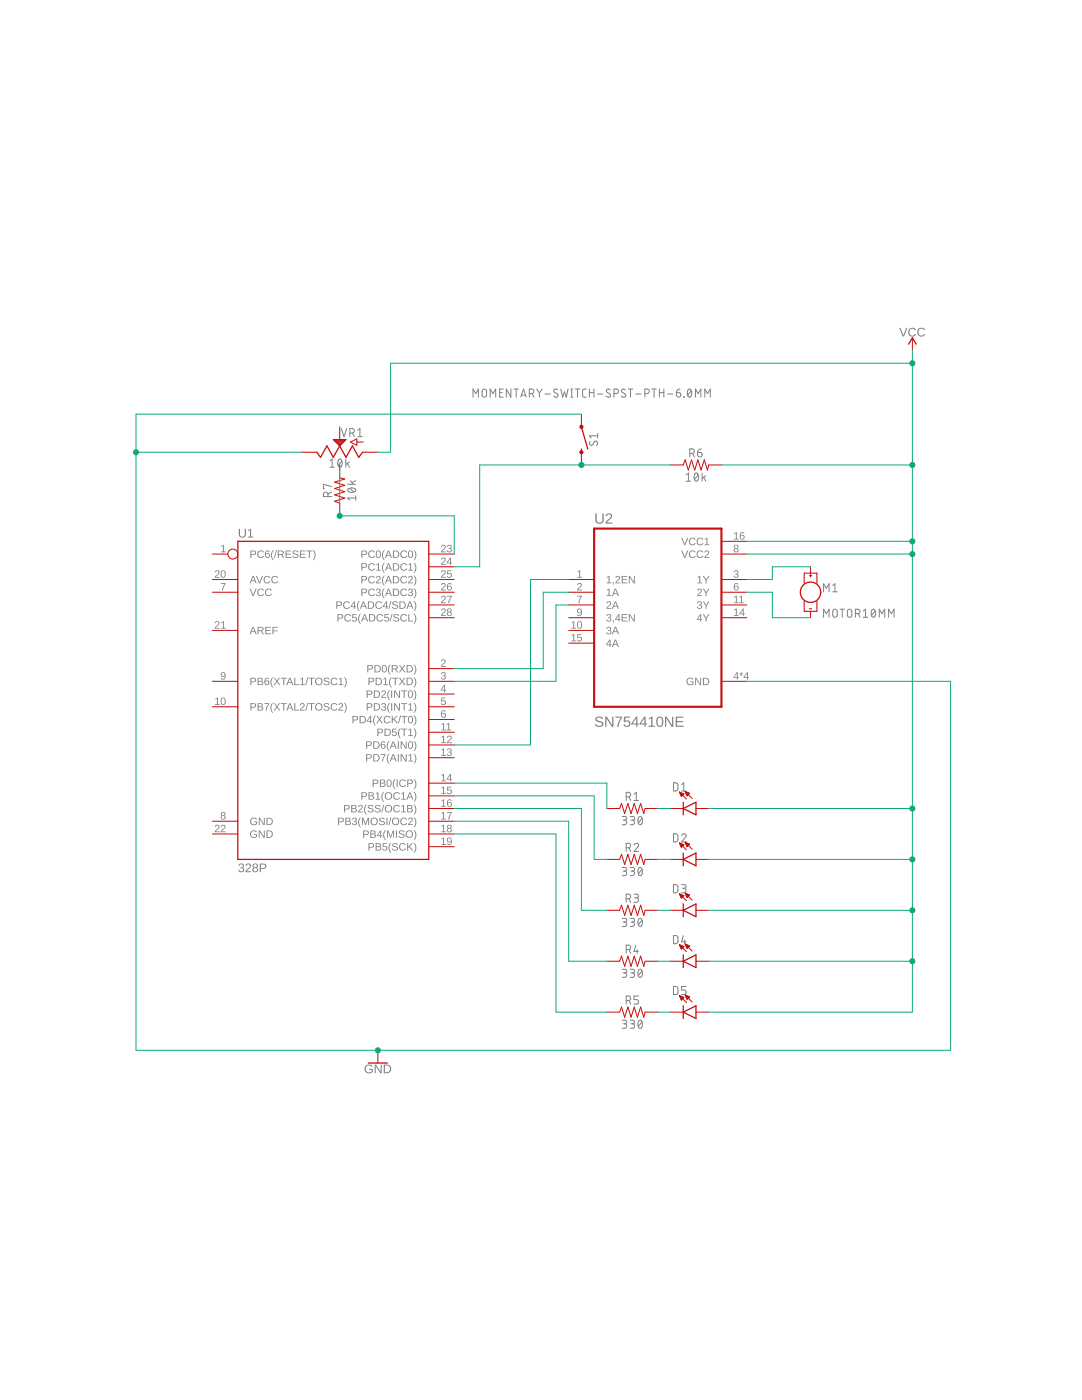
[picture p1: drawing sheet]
<svg xmlns="http://www.w3.org/2000/svg" width="216mm" height="279mm" viewBox="0 0 216 279" stroke-linecap="round" stroke-linejoin="round" font-family="sans-serif">
<path d="M47.8 172.4a.5 .5 0 0 1 .7 0 .5 .5 0 0 1 0 .7l-.2 .1a.51 .51 0 0 1 .3 .7 .51 .51 0 0 1-.7 .1l-.3-.4h.2a.35 .35 0 0 0 .5 .3 .35 .35 0 0 0 .1-.5l-.4-.1v-.2a.33 .33 0 0 0 .4-.2 .33 .33 0 0 0-.2-.4 .33 .33 0 0 0-.4 .3h-.2zM49.2 172.4a.55 .55 0 0 1 .8 .2 .55 .55 0 0 1-.3 .8l-.5 .5h.9v.2h-1.1v-.3l.5-.5a.37 .37 0 0 0 .3-.5 .37 .37 0 0 0-.6-.1v.1h-.2zM50.5 172.4a.51 .51 0 0 1 .8 0 .51 .51 0 0 1 0 .7l-.1 .1a.5 .5 0 0 1 .1 .7 .5 .5 0 0 1-.8 0 .5 .5 0 0 1 .2-.7l-.3-.3zM50.6 172.8a.32 .32 0 0 0 .6 0 .32 .32 0 0 0-.6 0zM50.6 173.6a.36 .36 0 0 0 .7 0 .36 .36 0 0 0-.7 0zM51.8 172.3h.8a.53 .53 0 0 1 .6 .6 .53 .53 0 0 1-.6 .5h-.5v.7h-.3zM52.1 172.5v.7h.6a.35 .35 0 0 0 0-.6z" fill="#808080"/>
<g fill="none" stroke="#808080" stroke-width=".2">
<path d="M94.4 79.3v-1.7l.5 .9 .6-.9v1.7M96.3 77.8l.3-.2 .4 .2 .1 1a.46 .46 0 0 1-.5 .5 .46 .46 0 0 1-.4-.5v-.7zM97.8 79.3v-1.7l.6 .9 .5-.9v1.7M99.7 78.4h.5M100.4 77.6h-.7v1.7h.7M101.9 77.6v1.7l-.9-1.7v1.7M102.6 77.6h.8M103 77.6v1.7M103.9 79.3l.6-1.7 .5 1.7M104.1 78.9h.8M105.6 78.5h.5a.46 .46 0 0 0 .4-.4 .46 .46 0 0 0-.4-.5h-.5v1.7M106.2 78.5l.3 .8"/>
<path d="M107.1 77.6l.5 .8M107.6 78.4v.9M108.2 77.6l-.6 .8M108.8 78.6h1M111.3 77.8l-.2-.1a.38 .38 0 0 0-.5 .1 .38 .38 0 0 0 .1 .5l.5 .3a.44 .44 0 0 1-.1 .7 .44 .44 0 0 1-.6-.3M111.9 77.6l.4 1.7 .3-1.1 .4 1.1 .3-1.7M113.9 79.3h.4M113.9 77.6h.4M114.1 77.6v1.7M114.8 77.6h.9M115.2 77.6v1.7M117 77.6l-.5 .1-.3 .3 .1 1 .2 .2 .5 .1"/>
<path d="M117.6 78.4h.9M117.6 77.6v1.7M118.5 77.6v1.7M119.2 78.6h1.1M121.8 77.8l-.2-.1a.38 .38 0 0 0-.6 .1 .38 .38 0 0 0 .2 .5l.5 .3a.41 .41 0 0 1 0 .6 .41 .41 0 0 1-.6 0l-.2-.2M122.5 78.5h.5a.46 .46 0 0 0 .4-.4 .46 .46 0 0 0-.4-.5h-.5v1.7M124.8 77.8l-.6-.1-.2 .3 .1 .2 .6 .4a.38 .38 0 0 1 .1 .5 .38 .38 0 0 1-.5 .1l-.3-.2M125.4 77.6h.9M125.8 77.6v1.7M126.8 78.6h1.1M128.7 78.5h.4a.46 .46 0 0 0 .5-.4 .46 .46 0 0 0-.5-.5h-.4v1.7M130 77.6h1"/>
<path d="M130.5 77.6v1.7M131.6 78.4h.9M131.6 77.6v1.7M132.5 77.6v1.7M133.2 78.6h1.1M135 78.4h.5a.45 .45 0 0 1 .4 .5 .45 .45 0 0 1-.5 .4 .45 .45 0 0 1-.4-.5zM135.7 77.6l-.6 .3-.1 .5M136.4 79.2l.1 .1zM137.4 77.7l.2-.1a.95 .95 0 0 1 0 1.7 1.04 1.04 0 0 1-.2-1.6zM137.9 78l-.7 .9M138.8 79.3v-1.7l.5 .9 .5-.9v1.7M140.6 79.3v-1.7l.6 .9 .5-.9v1.7"/>
<path d="M69.4 96.6h1.6M69.5 97.6a1.04 1.04 0 0 1 1.5 .2 .95 .95 0 0 1-1.6 0zM69.7 97.5l.9 .7M69.9 95.9l.6 .7M71 99.4h-1.6l.3 .4M71 98.9v.9M71 95.9l-.8 .4M136.9 94.8l.5-.4v1.6M136.9 96h.9M138.7 94.5l.2-.1a.97 .97 0 0 1 0 1.6 1.02 1.02 0 0 1-.2-1.5zM139.3 94.8l-.7 .9M140.1 94.4v1.6"/>
<path d="M140.4 95.2l.4 .8M140.8 95l-.7 .5M124.2 163h.5a.36 .36 0 0 1 .4 .3 .36 .36 0 0 1-.4 .4h-.3M124.2 173.1h.5a.36 .36 0 0 1 .4 .4 .36 .36 0 0 1-.4 .3h-.3M124.6 163.7a.46 .46 0 0 1 .5 .4 .46 .46 0 0 1-.5 .5h-.4M124.6 173.8a.46 .46 0 0 1 .5 .5 .46 .46 0 0 1-.5 .5h-.4M125.7 163h.6a.36 .36 0 0 1 .3 .3 .36 .36 0 0 1-.3 .4h-.4M125.7 173.1h.6a.36 .36 0 0 1 .3 .4 .36 .36 0 0 1-.3 .3h-.4M126.2 163.7a.46 .46 0 0 1 .4 .4 .46 .46 0 0 1-.4 .5h-.5M126.2 173.8a.46 .46 0 0 1 .4 .5 .46 .46 0 0 1-.4 .5h-.5M127.5 163.1l.2-.1a.97 .97 0 0 1 0 1.6 1.02 1.02 0 0 1-.2-1.5zM127.5 173.2l.2-.1a.97 .97 0 0 1 0 1.7 1.02 1.02 0 0 1-.2-1.6z"/>
<path d="M128.1 163.3l-.7 .9M128.1 173.5l-.7 .9M124.2 183.3h.5a.36 .36 0 0 1 .4 .3 .36 .36 0 0 1-.4 .4h-.3M124.2 193.4h.5a.36 .36 0 0 1 .4 .4 .36 .36 0 0 1-.4 .4h-.3M124.6 184a.46 .46 0 0 1 .5 .5 .46 .46 0 0 1-.5 .4h-.4M124.6 194.2a.44 .44 0 0 1 .5 .4 .44 .44 0 0 1-.5 .5h-.4M125.7 183.3h.6a.36 .36 0 0 1 .3 .3 .36 .36 0 0 1-.3 .4h-.4M125.7 193.4h.6a.36 .36 0 0 1 .3 .4 .36 .36 0 0 1-.3 .4h-.4M126.2 184a.46 .46 0 0 1 .4 .5 .46 .46 0 0 1-.4 .4h-.5M126.2 194.2a.44 .44 0 0 1 .4 .4 .44 .44 0 0 1-.4 .5h-.5M127.5 183.4l.2-.1a.97 .97 0 0 1 0 1.6 1.03 1.03 0 0 1-.2-1.5zM127.5 193.5l.2-.1a.95 .95 0 0 1 0 1.7 1 1 0 0 1-.2-1.6z"/>
<path d="M128.1 183.6l-.7 1M128.1 193.8l-.7 .9M124.2 203.6h.5a.36 .36 0 0 1 .4 .4 .36 .36 0 0 1-.4 .3h-.3M124.6 204.3a.44 .44 0 0 1 .5 .5 .44 .44 0 0 1-.5 .4h-.4M125.7 203.6h.6a.36 .36 0 0 1 .3 .4 .36 .36 0 0 1-.3 .3h-.4M126.2 204.3a.44 .44 0 0 1 .4 .5 .44 .44 0 0 1-.4 .4h-.5M127.5 203.7l.2-.1a.95 .95 0 0 1 0 1.6 1 1 0 0 1-.2-1.5zM128.1 204l-.7 .9"/>
</g>
<path d="M118.9 143.2a.92 .92 0 0 1 1.4 .3h-.2a.49 .49 0 0 0-.6-.3 .49 .49 0 0 0-.4 .5l.5 .2a.62 .62 0 0 1 .8 .6 .62 .62 0 0 1-.8 .6 .74 .74 0 0 1-.9-.5l.3-.1a.57 .57 0 0 0 .6 .4 .57 .57 0 0 0 .5-.6l-.5-.2a.65 .65 0 0 1-.6-.2 .65 .65 0 0 1-.1-.7zM120.8 143h.3l1.1 1.8v-1.8h.2v2h-.3l-1.1-1.7v1.7h-.2zM122.8 143h1.3l-.5 1.3-.2 .7h-.2v-.5l.7-1.3h-1.1zM124.5 143h1.2v.2h-.9l-.1 .7a.7 .7 0 0 1 1 .3 .7 .7 0 0 1-.4 .9 .7 .7 0 0 1-.9-.5h.3a.45 .45 0 0 0 .6 .2 .45 .45 0 0 0 .1-.7 .45 .45 0 0 0-.7 0h-.2zM126.9 143h.3v1.4h.3v.2h-.3v.4h-.3v-.4h-.9v-.2zM126.9 143.3l-.7 1.1h.7zM128.6 143h.2v1.4h.3v.2h-.3v.4h-.2v-.4h-1v-.2zM128.6 143.3l-.7 1.1h.7zM129.5 143.4l.7-.4v1.8h.5v.2h-1.3v-.2h.5v-1.5l-.4 .3zM131.2 143.1a.76 .76 0 0 1 .9 .1 .76 .76 0 0 1 .2 .8 .76 .76 0 0 1-.7 1.1 .76 .76 0 0 1-.7-1.1l.1-.5zM131.4 143.3a1.38 1.38 0 0 0 0 1.5 .56 .56 0 0 0 .6-.2 .56 .56 0 0 0 .1-.6l-.1-.4a.39 .39 0 0 0-.6-.3zM132.7 143h.3l1.1 1.8v-1.8h.2v2h-.3l-1.1-1.7 .1 1.7h-.3zM134.8 143h1.6v.2h-1.3v.7h1.2v.2h-1.2v.7h1.3v.2h-1.6z" fill="#808080"/>
<g fill="none" stroke="#808080" stroke-width=".2">
<path d="M164.3 123.2v-1.6l.6 .9 .5-.9v1.6M166.3 121.7l.3-.1 .3 .1 .2 .3v.7a.46 .46 0 0 1-.5 .5 .46 .46 0 0 1-.4-.5zM167.6 121.6h.9M168.1 121.6v1.6M169.2 121.7l.3-.1 .3 .1 .2 1a.44 .44 0 0 1-.5 .5 .44 .44 0 0 1-.4-.5zM170.7 122.5h.5a.44 .44 0 0 0 .4-.5 .44 .44 0 0 0-.4-.4h-.5v1.6M171.2 122.5l.4 .7M172.3 121.9l.4-.3v1.6M172.3 123.2h.9M174 121.7l.3-.1a.95 .95 0 0 1 0 1.6 1 1 0 0 1-.3-1.5zM174.6 121.9l-.7 .9M175.5 123.2v-1.6l.5 .9 .5-.9v1.6"/>
<path d="M177.3 123.2v-1.6l.6 .9 .5-.9v1.6"/>
</g>
<g fill="#808080">
<path d="M44 116.4h1l-.5 1.4h-.2l.1-.3 .4-1h-.8z"/>
<path d="M88.1 139.2h.8v.2h-.7v.4a.5 .5 0 0 1 .7 .3 .5 .5 0 0 1-.3 .7 .5 .5 0 0 1-.6-.4l.5 .2a.34 .34 0 0 0 .3-.5 .34 .34 0 0 0-.6-.1h-.2z"/>
<path d="M88.1 134.2a.43 .43 0 0 1 .7 0 .43 .43 0 0 1-.2 .7 .39 .39 0 0 1 .4 .4 .39 .39 0 0 1-.5 .3l-.5-.2v-.2h.2a.3 .3 0 0 0 .4 .3 .3 .3 0 0 0 .1-.5l-.4-.1v-.1a.29 .29 0 0 0 .4-.2 .29 .29 0 0 0-.2-.3 .29 .29 0 0 0-.3 .2h-.2z"/>
<path d="M88.1 131.7a.5 .5 0 0 1 .8 .2 .5 .5 0 0 1-.4 .7l-.3 .3h.8v.2h-1l.1-.4 .4-.3a.3 .3 0 0 0 .2-.5 .3 .3 0 0 0-.5 .1h-.2z"/>
<path d="M44.1 109l.6-.2v1.3h.3v.1h-.9v-.1h.4v-1.2l-.4 .3z"/>
<path d="M179.4 65.4h.3l.6 1.6 .5-1.6h.3l-.7 1.8h-.3zM181.4 65.6a.86 .86 0 0 1 1.4 .2l-.2 .1a.63 .63 0 0 0-1 0 .63 .63 0 0 0 .1 .9 .63 .63 0 0 0 .9-.2l.2 .1a.88 .88 0 0 1-1.3 .3 .88 .88 0 0 1-.1-1.4zM183.2 65.6a.86 .86 0 0 1 1.4 .2l-.2 .1a.63 .63 0 0 0-1 0 .63 .63 0 0 0 .1 .9 .63 .63 0 0 0 .9-.2l.2 .1a.88 .88 0 0 1-1.3 .3 .88 .88 0 0 1-.1-1.4z"/>
<path d="M73 212.7a.9 .9 0 0 1 1.3 .1l-.2 .1a.68 .68 0 0 0-.9 0 .68 .68 0 0 0-.1 .9 .68 .68 0 0 0 1 .1l.1-.4h-.6v-.2h.8v.6a.94 .94 0 0 1-1.4 .1 .94 .94 0 0 1 0-1.3zM74.8 212.5h.2l1 1.4v-1.4h.2v1.7h-.3l-.9-1.5v1.5h-.2zM76.6 212.5h.5a.86 .86 0 0 1 .9 .8 .86 .86 0 0 1-.8 .9h-.6zM76.8 212.7v1.3a.73 .73 0 0 0 1-.7 .73 .73 0 0 0-1-.6z"/>
<path d="M73.5 168.3h.6a.45 .45 0 0 1 .6 .4 .45 .45 0 0 1-.5 .5h-.5v.5h-.2zM73.7 168.4v.6h.6a.3 .3 0 0 0 0-.5zM74.9 168.3l1 .1 .1 .4-.3 .2 .3 .1 .1 .2a.45 .45 0 0 1-.6 .4h-.6zM75.1 168.4v.5l.7-.1-.1-.3zM75.1 169.1v.5l.8-.2-.2-.3zM76.4 168.3h.8v.1h-.7v.5a.5 .5 0 0 1 .7 .2 .5 .5 0 0 1-.3 .7 .5 .5 0 0 1-.6-.4l.5 .2a.34 .34 0 0 0 .3-.5 .34 .34 0 0 0-.6 0h-.2zM77.9 168.2h.2a1.5 1.5 0 0 0 0 2 1.17 1.17 0 0 1-.5-1.6zM78.4 168.4l.6-.1 .4 .3h-.2a.34 .34 0 0 0-.4-.2 .34 .34 0 0 0-.3 .4 .71 .71 0 0 1 .9 .7l-.4 .3a.64 .64 0 0 1-.8-.4h.2a.39 .39 0 0 0 .5 .3 .39 .39 0 0 0 .3-.5l-.6-.2a.38 .38 0 0 1-.3-.2 .38 .38 0 0 1 .1-.4zM79.8 168.5l.8-.2 .4 .3-.2 .1a.54 .54 0 0 0-.8-.1 .54 .54 0 0 0 0 .8 .54 .54 0 0 0 .8-.1l.2 .1a.75 .75 0 0 1-1.1 .2 .75 .75 0 0 1-.1-1.1zM81.2 168.3h.2v.7l.8-.7h.2l-.6 .6 .7 .8h-.3l-.6-.7-.2 .2v.5h-.2zM82.5 168.2a1.17 1.17 0 0 1 .5 1.5l-.3 .5h-.2a1.5 1.5 0 0 0 0-2z"/>
<path d="M88.1 167.4l.5-.2v1.3h.4v.1h-1v-.1h.4v-1.2l-.3 .3zM89.3 167.3a.54 .54 0 0 1 .7-.1 .54 .54 0 0 1 .2 .7 .54 .54 0 0 1-.3 .7 .54 .54 0 0 1-.7-.3l.6 .2 .2-.6a.47 .47 0 0 1-.7 .1 .47 .47 0 0 1 0-.7zM89.3 167.6a.35 .35 0 0 0 .7 0 .35 .35 0 0 0-.7 0z"/>
<path d="M50 140.3h.6a.45 .45 0 0 1 .5 .5 .45 .45 0 0 1-.5 .4h-.4v.6h-.2zM50.2 140.5v.6l.6-.1a.3 .3 0 0 0 0-.5zM51.4 140.3l1 .2v.3l-.2 .2 .2 .2 .1 .2a.45 .45 0 0 1-.5 .4h-.6zM51.6 140.5v.5l.6-.2v-.2zM51.6 141.1v.6l.7-.2-.1-.3zM52.8 140.3h.9l-.5 1.5h-.2l.1-.4 .4-.9h-.7zM54.3 140.3h.2a1.5 1.5 0 0 0 0 2 1.17 1.17 0 0 1-.4-1.6zM54.6 140.3h.3l.4 .6 .4-.6h.2l-.5 .7 .5 .8h-.2l-.4-.6-.5 .6h-.2l.6-.8zM56 140.3h1.2v.2h-.5v1.3h-.2v-1.3h-.5zM57.7 140.3h.2l.6 1.5h-.2l-.1-.4h-.7l-.2 .4h-.2zM57.8 140.5l-.2 .7h.5zM58.7 140.3h.2v1.3h.8v.2h-1zM60 140.4a.5 .5 0 0 1 .8 .2 .5 .5 0 0 1-.5 .7l-.3 .4h.8v.1h-1l.2-.3 .4-.4a.3 .3 0 0 0 .2-.5 .3 .3 0 0 0-.6 .1h-.2zM61.3 140.3h.2l-.4 1.5h-.2zM61.6 140.3h1.2v.2h-.5v1.3h-.2v-1.3h-.5zM62.8 141.1a.76 .76 0 0 1 1.5 0 .76 .76 0 0 1-1.5 0zM63 141.1a.57 .57 0 0 0 1.1 0 .57 .57 0 0 0-1.1 0zM64.8 140.4l.6-.1 .3 .4h-.2a.34 .34 0 0 0-.4-.3 .34 .34 0 0 0-.2 .5 .71 .71 0 0 1 .8 .7l-.4 .2a.64 .64 0 0 1-.8-.3l.2-.1a.39 .39 0 0 0 .5 .3 .39 .39 0 0 0 .3-.4l-.5-.2a.38 .38 0 0 1-.4-.3 .38 .38 0 0 1 .2-.4zM66.2 140.5l.7-.2 .4 .4h-.2a.54 .54 0 0 0-.8 0 .54 .54 0 0 0 .1 .8 .54 .54 0 0 0 .8-.1h.1a.75 .75 0 0 1-1.1 .3 .75 .75 0 0 1 0-1.2zM67.7 140.4a.5 .5 0 0 1 .7 .2 .5 .5 0 0 1-.4 .7l-.3 .4h.8v.1h-1l.2-.3 .4-.4a.3 .3 0 0 0 .1-.5 .3 .3 0 0 0-.5 .1h-.2zM68.6 140.3a1.17 1.17 0 0 1 .5 1.5l-.3 .5h-.2a1.5 1.5 0 0 0 0-2z"/>
<path d="M43 139.5l.5-.3v1.3h.3v.2h-.9v-.2h.4v-1.1l-.3 .2zM44.2 139.3a.55 .55 0 0 1 .7 0 .55 .55 0 0 1 .1 .7 .55 .55 0 0 1-.5 .7 .55 .55 0 0 1-.5-.7zM44.4 139.4a.83 .83 0 0 0 .1 1.2 .73 .73 0 0 0 0-1.2z"/>
<path d="M50 135.3h.6a.45 .45 0 0 1 .5 .4 .45 .45 0 0 1-.5 .5h-.4v.5h-.2zM50.2 135.4v.6h.6a.3 .3 0 0 0 0-.5zM51.4 135.3l1 .1v.3l-.2 .3 .2 .1 .1 .2a.45 .45 0 0 1-.5 .4h-.6zM51.6 135.4v.5l.6-.1v-.3zM51.6 136v.6l.7-.2-.1-.3zM53 135.3h.5l.2 .2-.6-.1-.2 .6a.47 .47 0 0 1 .8 0 .47 .47 0 0 1-.2 .7 .47 .47 0 0 1-.7-.3v-.6zM52.9 136.2a.31 .31 0 0 0 .6 0 .31 .31 0 0 0-.6 0zM54.3 135.2h.2a1.5 1.5 0 0 0 0 2 1.17 1.17 0 0 1-.4-1.6zM54.6 135.3h.3l.4 .5 .4-.5h.2l-.5 .7 .5 .7h-.2l-.4-.6-.5 .6h-.2l.6-.7zM56 135.3h1.2v.1h-.5v1.3h-.2v-1.3h-.5zM57.7 135.3h.2l.6 1.4h-.2l-.1-.4h-.7l-.2 .4h-.2zM57.8 135.4l-.2 .7h.5zM58.7 135.3h.2v1.3h.8v.1h-1zM59.9 135.5l.6-.2v1.3h.3v.1h-.9v-.1h.4v-1.2l-.4 .3zM61.3 135.2h.2l-.4 1.6h-.2zM61.6 135.3h1.2v.1h-.5v1.3h-.2v-1.3h-.5zM62.8 136a.76 .76 0 0 1 1.5 0 .76 .76 0 0 1-1.5 0zM63 136a.57 .57 0 0 0 1.1 0 .57 .57 0 0 0-1.1 0zM64.8 135.3h.6l.3 .3h-.2a.34 .34 0 0 0-.4-.2 .34 .34 0 0 0-.2 .4 .71 .71 0 0 1 .8 .7l-.4 .2a.64 .64 0 0 1-.8-.3l.2-.1a.39 .39 0 0 0 .5 .3 .39 .39 0 0 0 .3-.4l-.5-.2a.38 .38 0 0 1-.4-.2 .38 .38 0 0 1 .2-.5zM66.2 135.4l.7-.1 .4 .3-.2 .1a.54 .54 0 0 0-.8-.1 .54 .54 0 0 0 .1 .8 .54 .54 0 0 0 .8-.1l.1 .1a.75 .75 0 0 1-1.1 .2 .75 .75 0 0 1 0-1.2zM67.6 135.5l.5-.2v1.3h.4v.1h-.9v-.1h.4v-1.2l-.4 .3zM68.6 135.2a1.17 1.17 0 0 1 .5 1.5l-.3 .5h-.2a1.5 1.5 0 0 0 0-2z"/>
<path d="M44.2 134.3a.54 .54 0 0 1 .6-.1 .54 .54 0 0 1 .2 .7 .54 .54 0 0 1-.2 .7 .54 .54 0 0 1-.7-.3l.5 .1 .2-.5a.47 .47 0 0 1-.7 .1 .47 .47 0 0 1 .1-.7zM44.2 134.6a.33 .33 0 0 0 .6 0 .33 .33 0 0 0-.6 0z"/>
<path d="M50.1 163.4l.8-.2 .4 .3-.2 .1a.58 .58 0 0 0-.8 0 .58 .58 0 0 0 0 .8 .58 .58 0 0 0 .8 0v-.3h-.4v-.2h.6v.5a.8 .8 0 0 1-1.2 .1 .8 .8 0 0 1 0-1.1zM51.6 163.2h.3l.8 1.3-.1-1.3h.2v1.5h-.2l-.8-1.3v1.3h-.2zM53.2 163.2h.5a.74 .74 0 0 1 .7 .7 .74 .74 0 0 1-.7 .8h-.5zM53.4 163.4v1.1a.62 .62 0 0 0 .8-.6 .62 .62 0 0 0-.8-.5z"/>
<path d="M44.2 162.2a.43 .43 0 0 1 .7-.1 .43 .43 0 0 1-.2 .7 .42 .42 0 0 1 .1 .6 .42 .42 0 0 1-.6 0 .42 .42 0 0 1 .1-.6l-.2-.2zM44.3 162.4a.27 .27 0 0 0 .5 0 .27 .27 0 0 0-.5 0zM44.2 163.1a.31 .31 0 0 0 .6 0 .31 .31 0 0 0-.6 0z"/>
<path d="M50.1 165.9l.8-.2 .4 .4h-.2a.58 .58 0 0 0-.8 0 .58 .58 0 0 0 0 .9 .58 .58 0 0 0 .8-.1v-.3h-.4v-.1h.6v.5a.8 .8 0 0 1-1.2 .1 .8 .8 0 0 1 0-1.2zM51.6 165.7h.3l.8 1.3-.1-1.3h.2v1.5h-.2l-.8-1.2v1.2h-.2zM53.2 165.7h.5a.74 .74 0 0 1 .7 .7 .74 .74 0 0 1-.7 .8h-.5zM53.4 165.9v1.1a.62 .62 0 0 0 .8-.5 .62 .62 0 0 0-.8-.6z"/>
<path d="M43 164.7a.5 .5 0 0 1 .8 .2 .5 .5 0 0 1-.4 .7l-.3 .3h.7v.2h-.9l.1-.4 .4-.3a.3 .3 0 0 0 .2-.5 .3 .3 0 0 0-.5 .1h-.2zM44.2 164.7a.5 .5 0 0 1 .8 .2 .5 .5 0 0 1-.5 .7l-.2 .3h.7v.2h-1l.2-.4 .4-.3a.3 .3 0 0 0 .2-.5 .3 .3 0 0 0-.6 .1h-.1z"/>
<path d="M49.8 117.5h.2l.5 1.3 .5-1.3h.2l-.6 1.5h-.2zM51.5 117.7l.8-.2 .4 .3-.2 .1a.54 .54 0 0 0-.8-.1 .54 .54 0 0 0 0 .9 .54 .54 0 0 0 .8-.2l.2 .1a.75 .75 0 0 1-1.1 .2 .75 .75 0 0 1-.1-1.1zM53.1 117.7l.7-.2 .4 .3-.2 .1a.54 .54 0 0 0-.8-.1 .54 .54 0 0 0 .1 .9 .54 .54 0 0 0 .8-.2l.1 .1a.75 .75 0 0 1-1.1 .2 .75 .75 0 0 1 0-1.1z"/>
<path d="M50.4 125.1h.2l.6 1.5h-.2l-.2-.5h-.6l-.2 .5h-.2zM50.5 125.3l-.3 .7h.6zM51.4 125.1h.7a.43 .43 0 0 1 .5 .3 .43 .43 0 0 1-.4 .5l.5 .7h-.3l-.3-.6h-.5v.6h-.2zM51.6 125.3v.5h.5a.28 .28 0 0 0 .3-.3 .28 .28 0 0 0-.3-.2zM52.9 125.1h1.2v.2h-1v.4h.9v.2h-.9v.5h1v.2h-1.2zM54.4 125.1h1v.2h-.8v.5h.8v.2h-.8v.6h-.2z"/>
<path d="M43 124.1a.5 .5 0 0 1 .8 .2 .5 .5 0 0 1-.4 .7l-.3 .3h.7v.2h-.9l.1-.4 .4-.4a.3 .3 0 0 0 .2-.5 .3 .3 0 0 0-.5 .2h-.2zM44.1 124.2l.6-.2v1.3h.3v.2h-.9v-.2h.4v-1.1l-.4 .2z"/>
<path d="M50.4 114.9h.2l.6 1.5h-.2l-.2-.4h-.6l-.2 .4h-.2zM50.5 115.1l-.3 .7h.6zM51.1 114.9h.2l.5 1.3 .5-1.3h.2l-.6 1.5h-.2zM52.8 115.1l.7-.2 .4 .4-.2 .1a.54 .54 0 0 0-.8-.1 .54 .54 0 0 0 .1 .8 .54 .54 0 0 0 .8-.1l.1 .1a.75 .75 0 0 1-1.1 .2 .75 .75 0 0 1 0-1.2zM54.3 115.1l.8-.2 .4 .4-.2 .1a.54 .54 0 0 0-.8-.1 .54 .54 0 0 0 0 .8 .54 .54 0 0 0 .8-.1l.2 .1a.75 .75 0 0 1-1.1 .2 .75 .75 0 0 1-.1-1.2z"/>
<path d="M43 113.9a.5 .5 0 0 1 .8 .2 .5 .5 0 0 1-.4 .7l-.3 .3h.7v.2h-.9l.1-.3 .4-.4a.3 .3 0 0 0 .2-.5 .3 .3 0 0 0-.5 .1h-.2zM44.2 113.9a.55 .55 0 0 1 .7 0 .55 .55 0 0 1 .1 .7 .55 .55 0 0 1-.5 .7 .55 .55 0 0 1-.5-.7zM44.4 114a.83 .83 0 0 0 .1 1.2 .73 .73 0 0 0 0-1.2z"/>
<path d="M72.5 165.7h.6a.45 .45 0 0 1 .5 .5 .45 .45 0 0 1-.5 .4h-.4v.6h-.2zM72.7 165.9v.6l.6-.1a.3 .3 0 0 0 0-.5zM73.9 165.7l1 .2v.3l-.2 .2 .2 .1 .1 .3a.45 .45 0 0 1-.5 .4h-.6zM74.1 165.9v.5l.6-.2v-.3zM74.1 166.5v.5l.7-.1-.1-.4zM75.9 165.7h.2v1h.2v.2h-.2v.3h-.2v-.3h-.7zM75.9 165.9l-.5 .8h.5zM76.8 165.7h.2a1.5 1.5 0 0 0 0 1.9 1.17 1.17 0 0 1-.4-1.5zM77.2 165.7h.3l.4 1.3 .5-1.3h.2v1.5h-.1v-1.3l-.5 1.3h-.1l-.5-1.3v1.3h-.2zM79 165.7h.2v1.5h-.2zM79.7 165.8l.7-.1 .3 .4h-.2a.34 .34 0 0 0-.4-.3 .34 .34 0 0 0-.2 .4 .71 .71 0 0 1 .8 .8l-.4 .2a.64 .64 0 0 1-.8-.3l.2-.1a.39 .39 0 0 0 .5 .3 .39 .39 0 0 0 .3-.4l-.6-.2a.38 .38 0 0 1-.3-.3 .38 .38 0 0 1 .1-.4zM80.9 166.5a.76 .76 0 0 1 1.5 0 .76 .76 0 0 1-1.5 0zM81 166.5a.6 .6 0 0 0 1.2 0 .6 .6 0 0 0-1.2 0zM82.5 165.7a1.17 1.17 0 0 1 .5 1.5l-.3 .4h-.2a1.5 1.5 0 0 0 0-1.9z"/>
<path d="M88.1 164.9l.5-.3v1.3h.4v.2h-1v-.2h.4v-1.1l-.3 .2zM89.3 164.7a.43 .43 0 0 1 .7-.1 .43 .43 0 0 1-.1 .7 .42 .42 0 0 1 .1 .7 .42 .42 0 0 1-.7 0 .42 .42 0 0 1 .2-.7l-.3-.2zM89.4 165a.27 .27 0 0 0 .5 0 .27 .27 0 0 0-.5 0zM89.4 165.7a.31 .31 0 0 0 .6 0 .31 .31 0 0 0-.6 0z"/>
<path d="M67.5 163.2h.6a.45 .45 0 0 1 .5 .4 .45 .45 0 0 1-.5 .5h-.4v.6h-.2zM67.7 163.4v.5h.6a.3 .3 0 0 0 0-.5zM68.9 163.2l1 .2v.3l-.2 .2 .2 .1 .1 .3a.45 .45 0 0 1-.5 .4h-.6zM69.1 163.4v.4l.6-.1v-.3zM69.1 164v.5l.7-.1-.1-.4zM70.4 163.3a.43 .43 0 0 1 .7 0 .43 .43 0 0 1-.2 .6 .39 .39 0 0 1 .3 .5 .39 .39 0 0 1-.5 .3l-.4-.2-.1-.2h.2a.3 .3 0 0 0 .4 .2 .3 .3 0 0 0 .2-.4l-.4-.1v-.2a.29 .29 0 0 0 .4-.1 .29 .29 0 0 0-.2-.4 .29 .29 0 0 0-.4 .3h-.1zM71.9 163.1h.1a1.5 1.5 0 0 0 0 2 1.17 1.17 0 0 1-.4-1.5zM72.2 163.2h.3l.4 1.2 .5-1.2h.3v1.5h-.2v-1.3l-.5 1.3h-.1l-.5-1.3v1.3h-.2zM73.9 163.9a.76 .76 0 0 1 1.5 0 .76 .76 0 0 1-1.5 0zM74 163.9a.6 .6 0 0 0 1.2 0 .6 .6 0 0 0-1.2 0zM75.8 163.3l.6-.1 .4 .3h-.2a.34 .34 0 0 0-.4-.2 .34 .34 0 0 0-.3 .4 .71 .71 0 0 1 .9 .7l-.4 .3a.64 .64 0 0 1-.8-.4h.2a.39 .39 0 0 0 .4 .3 .39 .39 0 0 0 .3-.5l-.5-.2a.38 .38 0 0 1-.3-.2 .38 .38 0 0 1 .1-.4zM77.1 163.2h.2v1.5h-.2zM77.9 163.1h.2l-.4 1.6h-.2zM78.1 163.9a.8 .8 0 0 1 1.6 0 .8 .8 0 0 1-1.6 0zM78.3 163.9a.6 .6 0 0 0 1.2 0 .6 .6 0 0 0-1.2 0zM80.1 163.4l.7-.2 .4 .3-.2 .1a.54 .54 0 0 0-.8 0 .54 .54 0 0 0 .1 .8 .54 .54 0 0 0 .8-.2l.1 .1a.75 .75 0 0 1-1.1 .2 .75 .75 0 0 1 0-1.1zM81.6 163.3a.5 .5 0 0 1 .7 .2 .5 .5 0 0 1-.4 .7l-.3 .3h.8v.2h-1l.1-.4 .5-.4a.3 .3 0 0 0 .1-.5 .3 .3 0 0 0-.5 .2h-.2zM82.5 163.1a1.17 1.17 0 0 1 .5 1.6l-.3 .4h-.2a1.5 1.5 0 0 0 0-2z"/>
<path d="M88.1 162.3l.5-.2v1.3h.4v.1h-1v-.1h.4v-1.1l-.3 .2zM89.2 162.1h1l-.6 1.4h-.1v-.3l.5-1h-.8z"/>
<path d="M68.7 160.7h.6a.45 .45 0 0 1 .5 .4 .45 .45 0 0 1-.5 .5h-.4v.5h-.2zM68.9 160.8v.6h.5a.3 .3 0 0 0 0-.6zM70.1 160.7l1 .1v.3l-.2 .3 .2 .1 .1 .2a.45 .45 0 0 1-.5 .4h-.6zM70.3 160.8v.5l.6-.2v-.2zM70.3 161.4v.6l.7-.2-.1-.3zM71.6 160.7a.5 .5 0 0 1 .8 .3 .5 .5 0 0 1-.5 .6l-.3 .4h.8v.1h-1l.2-.3 .4-.4a.3 .3 0 0 0 .2-.5 .3 .3 0 0 0-.6 .1h-.2zM73 160.6h.2a1.5 1.5 0 0 0 0 2 1.17 1.17 0 0 1-.5-1.6zM73.5 160.7h.7l.3 .3h-.2a.34 .34 0 0 0-.4-.3 .34 .34 0 0 0-.2 .5 .71 .71 0 0 1 .8 .7l-.4 .2a.64 .64 0 0 1-.8-.3l.2-.1a.39 .39 0 0 0 .5 .3 .39 .39 0 0 0 .3-.4l-.5-.2a.38 .38 0 0 1-.4-.3 .38 .38 0 0 1 .1-.4zM75 160.7h.6l.4 .3h-.2a.34 .34 0 0 0-.5-.3 .34 .34 0 0 0-.2 .5 .71 .71 0 0 1 .8 .7l-.3 .2a.64 .64 0 0 1-.8-.3l.1-.1a.39 .39 0 0 0 .5 .3 .39 .39 0 0 0 .3-.4l-.5-.2a.38 .38 0 0 1-.4-.3 .38 .38 0 0 1 .2-.4zM76.5 160.6h.2l-.4 1.5h-.2zM76.7 161.4a.76 .76 0 0 1 1.5 0 .76 .76 0 0 1-1.5 0zM76.9 161.4a.57 .57 0 0 0 1.1 0 .57 .57 0 0 0-1.1 0zM78.6 160.8l.8-.1 .4 .3-.2 .1a.54 .54 0 0 0-.8-.1 .54 .54 0 0 0 0 .8 .54 .54 0 0 0 .8-.1l.2 .1a.75 .75 0 0 1-1.1 .2 .75 .75 0 0 1-.1-1.2zM80.1 160.9l.5-.2v1.3h.4v.1h-1v-.1h.4v-1.2l-.3 .3zM81.2 160.7l1 .1 .1 .3-.3 .3 .3 .1 .1 .2a.45 .45 0 0 1-.6 .4h-.6zM81.4 160.8v.5l.7-.2-.1-.2zM81.4 161.4v.6l.8-.2-.2-.3zM82.5 160.6a1.17 1.17 0 0 1 .5 1.5l-.3 .5h-.2a1.5 1.5 0 0 0 0-2z"/>
<path d="M88.1 159.8l.5-.3v1.3h.4v.2h-1v-.2h.4v-1.1l-.3 .3zM89.4 159.6l.5-.1 .2 .3-.5-.1-.2 .6a.47 .47 0 0 1 .7 0 .47 .47 0 0 1-.2 .7 .47 .47 0 0 1-.7-.3v-.6zM89.3 160.5a.35 .35 0 0 0 .7 0 .35 .35 0 0 0-.7 0z"/>
<path d="M72.1 158.1h.6a.45 .45 0 0 1 .5 .5 .45 .45 0 0 1-.5 .4h-.4v.6h-.2zM72.3 158.3v.6l.6-.1a.3 .3 0 0 0 0-.5zM73.5 158.1l1 .2 .1 .3-.3 .2 .3 .1 .1 .3a.45 .45 0 0 1-.6 .4h-.6zM73.7 158.3v.4l.7-.1-.1-.3zM73.7 158.9v.5l.7-.1-.1-.4zM75 158.4l.5-.3v1.3h.4v.2h-1v-.2h.4v-1.1l-.3 .2zM76.5 158h.2a1.5 1.5 0 0 0 0 2 1.17 1.17 0 0 1-.5-1.5zM76.7 158.8a.76 .76 0 0 1 1.5 0 .76 .76 0 0 1-1.5 0zM76.9 158.8a.57 .57 0 0 0 1.1 0 .57 .57 0 0 0-1.1 0zM78.6 158.3l.8-.2 .4 .4h-.2a.54 .54 0 0 0-.8 0 .54 .54 0 0 0 0 .8 .54 .54 0 0 0 .8-.2l.2 .1a.75 .75 0 0 1-1.1 .2 .75 .75 0 0 1-.1-1.1zM80.1 158.4l.5-.3v1.3h.4v.2h-.9v-.2h.3v-1.1l-.3 .2zM81.7 158.1h.2l.6 1.5h-.2l-.2-.4h-.6l-.2 .4h-.2zM81.8 158.3l-.3 .7h.6zM82.5 158a1.17 1.17 0 0 1 .5 1.6l-.3 .4h-.2a1.5 1.5 0 0 0 0-2z"/>
<path d="M88.1 157.2l.5-.2v1.3h.4v.2h-1v-.2h.4v-1.1l-.3 .2zM89.3 157h.8v.2h-.7v.4a.5 .5 0 0 1 .7 .2 .5 .5 0 0 1-.3 .7 .5 .5 0 0 1-.6-.4l.5 .2a.34 .34 0 0 0 .2-.4 .34 .34 0 0 0-.5-.1h-.2z"/>
<path d="M74.4 155.6h.6a.45 .45 0 0 1 .5 .4 .45 .45 0 0 1-.5 .5h-.4v.5h-.2zM74.6 155.7v.6h.6a.3 .3 0 0 0 0-.5zM75.8 155.6l1 .1v.4l-.2 .2 .2 .1 .1 .2a.45 .45 0 0 1-.5 .4h-.6zM76 155.7v.5l.6-.1v-.3zM76 156.4v.5l.7-.2-.1-.3zM77.4 155.6a.55 .55 0 0 1 .6 .1 .55 .55 0 0 1 .2 .6 .55 .55 0 0 1-.6 .8 .55 .55 0 0 1-.5-.8zM77.5 155.7a.83 .83 0 0 0 .1 1.2 .73 .73 0 0 0 0-1.2zM78.8 155.5h.1a1.5 1.5 0 0 0 0 2 1.17 1.17 0 0 1-.4-1.5zM79.1 155.6h.2v1.4h-.2zM79.8 155.8l.8-.2 .4 .3-.2 .1a.54 .54 0 0 0-.8-.1 .54 .54 0 0 0 0 .8 .54 .54 0 0 0 .8-.1l.2 .1a.75 .75 0 0 1-1.1 .2 .75 .75 0 0 1-.1-1.1zM81.3 155.6h.6a.45 .45 0 0 1 .5 .4 .45 .45 0 0 1-.5 .5h-.4v.5h-.2zM81.5 155.7v.6h.5a.3 .3 0 0 0 0-.5zM82.5 155.5a1.17 1.17 0 0 1 .5 1.5l-.3 .5h-.2a1.5 1.5 0 0 0 0-2z"/>
<path d="M88.1 154.7l.5-.2v1.3h.4v.1h-1v-.1h.4v-1.2l-.3 .3zM89.8 154.5h.2v.9h.2v.2h-.2v.3h-.2v-.3h-.7zM89.8 154.7l-.5 .7h.5z"/>
<path d="M73.1 150.5h.6a.45 .45 0 0 1 .5 .4 .45 .45 0 0 1-.5 .5h-.4v.6h-.2zM73.3 150.7v.5h.5a.3 .3 0 0 0 0-.5zM74.5 150.5h.5a.74 .74 0 0 1 .7 .7 .74 .74 0 0 1-.7 .8h-.5zM74.7 150.7v1.1a.62 .62 0 0 0 .8-.6 .62 .62 0 0 0-.8-.5zM76 150.5h.9l-.5 1.5h-.2l.1-.4 .5-.9h-.8zM77.6 150.4h.1a1.5 1.5 0 0 0 0 2 1.17 1.17 0 0 1-.4-1.5zM78.4 150.5h.2l.6 1.5h-.2l-.2-.5h-.7l-.1 .5h-.2zM78.5 150.6l-.3 .8h.5zM79.4 150.5h.2v1.5h-.2zM79.9 150.5h.3l.8 1.3v-1.3h.1v1.5h-.2l-.8-1.3v1.3h-.2zM81.5 150.7l.5-.2v1.3h.4v.2h-.9v-.2h.4v-1.1l-.4 .2zM82.5 150.4a1.17 1.17 0 0 1 .5 1.6l-.3 .4h-.2a1.5 1.5 0 0 0 0-2z"/>
<path d="M88.1 149.6l.5-.2v1.3h.4v.2h-1v-.2h.4v-1.1l-.3 .2zM89.3 149.5a.43 .43 0 0 1 .7-.1 .43 .43 0 0 1-.2 .7 .39 .39 0 0 1 .4 .5 .39 .39 0 0 1-.5 .3l-.5-.3v-.1h.1a.3 .3 0 0 0 .5 .2 .3 .3 0 0 0 .1-.4l-.4-.1v-.2a.29 .29 0 0 0 .4-.1 .29 .29 0 0 0-.2-.4 .29 .29 0 0 0-.3 .3l-.2-.1z"/>
<path d="M73.1 148h.6a.45 .45 0 0 1 .5 .4 .45 .45 0 0 1-.5 .5h-.4v.5h-.2zM73.3 148.1v.6h.5a.3 .3 0 0 0 0-.5zM74.5 148h.5a.74 .74 0 0 1 .7 .7 .74 .74 0 0 1-.7 .7h-.5zM74.7 148.1v1.2a.62 .62 0 0 0 .8-.6 .62 .62 0 0 0-.8-.6zM76.2 148h.5l.2 .2-.6-.1-.2 .6a.47 .47 0 0 1 .8 0 .47 .47 0 0 1-.2 .7 .47 .47 0 0 1-.7-.3v-.6zM76.1 148.9a.35 .35 0 0 0 .7 0 .35 .35 0 0 0-.7 0zM77.6 147.9h.1a1.5 1.5 0 0 0 0 2 1.17 1.17 0 0 1-.4-1.6zM78.4 148h.2l.6 1.4h-.2l-.2-.4h-.7l-.1 .4h-.2zM78.5 148.1l-.3 .7h.5zM79.4 148h.2v1.4h-.2zM79.9 148h.3l.8 1.2v-1.2h.1v1.4h-.2l-.8-1.2v1.2h-.2zM81.6 148a.55 .55 0 0 1 .7 .1 .55 .55 0 0 1 .1 .6 .55 .55 0 0 1-.5 .8 .55 .55 0 0 1-.5-.8zM81.8 148.1a.83 .83 0 0 0 .1 1.2 .73 .73 0 0 0 0-1.2zM82.5 147.9a1.17 1.17 0 0 1 .5 1.5l-.3 .5h-.2a1.5 1.5 0 0 0 0-2z"/>
<path d="M88.1 147.1l.5-.3v1.4h.4v.1h-1v-.1h.4v-1.2l-.3 .3zM89.3 146.9a.5 .5 0 0 1 .8 .2 .5 .5 0 0 1-.4 .7l-.3 .4h.8v.1h-1l.1-.3 .4-.4a.3 .3 0 0 0 .2-.5 .3 .3 0 0 0-.5 .1h-.2z"/>
<path d="M75.3 145.4h.6a.45 .45 0 0 1 .5 .5 .45 .45 0 0 1-.5 .4h-.4v.6h-.2zM75.5 145.6v.6l.6-.1a.3 .3 0 0 0 0-.5zM76.7 145.4h.5a.74 .74 0 0 1 .8 .7 .74 .74 0 0 1-.7 .8h-.6zM76.9 145.6v1.1a.62 .62 0 0 0 .9-.5 .62 .62 0 0 0-.9-.6zM78.3 145.4h.8v.2h-.7v.4a.5 .5 0 0 1 .7 .3 .5 .5 0 0 1-.3 .7 .5 .5 0 0 1-.6-.4l.5 .2a.34 .34 0 0 0 .3-.5 .34 .34 0 0 0-.6-.1h-.2zM79.8 145.3h.2a1.5 1.5 0 0 0 0 2 1.17 1.17 0 0 1-.5-1.5zM80 145.4h1.3v.2h-.6v1.3h-.2v-1.3h-.5zM81.5 145.7l.5-.3v1.3h.4v.2h-.9v-.2h.3v-1.1l-.3 .2zM82.5 145.3a1.17 1.17 0 0 1 .5 1.6l-.3 .4h-.2a1.5 1.5 0 0 0 0-2z"/>
<path d="M88.1 144.5l.5-.2v1.3h.4v.2h-1v-.2h.4v-1.1l-.3 .2zM89.1 144.5l.5-.2v1.3h.4v.2h-.9v-.2h.4v-1.1l-.4 .2z"/>
<path d="M70.3 142.9h.6a.45 .45 0 0 1 .6 .4 .45 .45 0 0 1-.5 .5h-.5v.6h-.2zM70.5 143v.6h.6a.3 .3 0 0 0 0-.5zM71.8 142.9h.4a.74 .74 0 0 1 .8 .7 .74 .74 0 0 1-.7 .8h-.5zM72 143v1.2a.62 .62 0 0 0 .8-.6 .62 .62 0 0 0-.8-.6zM73.8 142.9h.2v1h.2v.1h-.2v.4h-.1v-.4h-.7zM73.9 143.1l-.6 .8h.6zM74.8 142.8h.2a1.5 1.5 0 0 0 0 2 1.17 1.17 0 0 1-.5-1.5zM75.1 142.9h.2l.4 .6 .4-.6h.3l-.5 .7 .5 .8h-.2l-.5-.7-.4 .7h-.2l.5-.8zM76.7 143.1l.8-.2 .4 .3-.2 .1a.54 .54 0 0 0-.8-.1 .54 .54 0 0 0 .1 .8 .54 .54 0 0 0 .7-.1l.2 .1a.75 .75 0 0 1-1.1 .2 .75 .75 0 0 1-.1-1.1zM78.2 142.9h.2v.7l.7-.7h.2l-.6 .6 .7 .9h-.3l-.5-.8-.2 .2v.6h-.2zM79.8 142.8h.2l-.4 1.6h-.2zM80.1 142.9h1.2v.1h-.5v1.4h-.2v-1.4h-.5zM81.6 142.9a.55 .55 0 0 1 .7 .1 .55 .55 0 0 1 .1 .6 .55 .55 0 0 1-.5 .8 .55 .55 0 0 1-.5-.8zM81.8 143a.83 .83 0 0 0 .1 1.2 .73 .73 0 0 0 0-1.2zM82.5 142.8a1.17 1.17 0 0 1 .5 1.5l-.3 .5h-.2a1.5 1.5 0 0 0 0-2z"/>
<path d="M88.2 141.8h.5l.2 .2-.5-.1-.2 .6a.47 .47 0 0 1 .7 0 .47 .47 0 0 1-.2 .7 .47 .47 0 0 1-.6-.3l-.1-.6zM88.2 142.7a.31 .31 0 0 0 .6 0 .31 .31 0 0 0-.6 0z"/>
<path d="M73.2 140.3h.6a.45 .45 0 0 1 .5 .5 .45 .45 0 0 1-.5 .4h-.4v.6h-.2zM73.4 140.5v.6l.6-.1a.3 .3 0 0 0-.1-.5zM74.6 140.3h.5a.74 .74 0 0 1 .8 .7 .74 .74 0 0 1-.8 .8h-.5zM74.8 140.5v1.2a.62 .62 0 0 0 .9-.6 .62 .62 0 0 0-.9-.6zM76.2 140.4a.43 .43 0 0 1 .7 0 .43 .43 0 0 1-.2 .7 .39 .39 0 0 1 .3 .4 .39 .39 0 0 1-.4 .3l-.5-.2-.1-.2h.2a.3 .3 0 0 0 .4 .3 .3 .3 0 0 0 .2-.5l-.4-.1v-.1a.29 .29 0 0 0 .4-.2 .29 .29 0 0 0-.2-.3 .29 .29 0 0 0-.3 .2h-.2zM77.7 140.3h.1a1.5 1.5 0 0 0 0 2 1.17 1.17 0 0 1-.4-1.6zM78.1 140.3h.2v1.5h-.2zM78.6 140.3h.3l.8 1.3-.1-1.3h.2v1.5h-.2l-.8-1.2v1.2h-.2zM80 140.3h1.3v.2h-.6v1.3h-.2v-1.3h-.5zM81.5 140.6l.5-.3v1.4h.4v.1h-.9v-.1h.3v-1.2l-.3 .3zM82.5 140.3a1.17 1.17 0 0 1 .5 1.5l-.3 .5h-.2a1.5 1.5 0 0 0 0-2z"/>
<path d="M73.2 137.8h.6a.45 .45 0 0 1 .5 .4 .45 .45 0 0 1-.5 .5h-.4v.6h-.2zM73.4 138v.5h.6a.3 .3 0 0 0-.1-.5zM74.6 137.8h.5a.74 .74 0 0 1 .8 .7 .74 .74 0 0 1-.8 .8h-.5zM74.8 138v1.1a.62 .62 0 0 0 .9-.6 .62 .62 0 0 0-.9-.5zM76.2 137.9a.5 .5 0 0 1 .8 .2 .5 .5 0 0 1-.4 .7l-.3 .3h.7v.2h-.9l.1-.4 .4-.3a.32 .32 0 0 0 .2-.6 .3 .3 0 0 0-.5 .2h-.2zM77.7 137.7h.1a1.5 1.5 0 0 0 0 2 1.17 1.17 0 0 1-.4-1.5zM78.1 137.8h.2v1.5h-.2zM78.6 137.8h.3l.8 1.3-.1-1.3h.2v1.5h-.2l-.8-1.3v1.3h-.2zM80 137.8h1.3v.2h-.6v1.3h-.2v-1.3h-.5zM81.6 137.9a.55 .55 0 0 1 .6 0 .55 .55 0 0 1 .2 .6 .55 .55 0 0 1-.5 .8 .55 .55 0 0 1-.5-.8zM81.8 138a.83 .83 0 0 0 .1 1.1 .73 .73 0 0 0 0-1.2zM82.5 137.7a1.17 1.17 0 0 1 .5 1.6l-.3 .4h-.2a1.5 1.5 0 0 0 0-2z"/>
<path d="M88.6 136.7h.2v1h.2v.1h-.2v.4h-.2v-.4h-.7zM88.6 136.9l-.5 .8h.5z"/>
<path d="M73.5 135.3h.6a.45 .45 0 0 1 .6 .4 .45 .45 0 0 1-.5 .5h-.5v.5h-.2zM73.7 135.4v.6h.6a.3 .3 0 0 0 0-.5zM74.9 135.3h.5a.74 .74 0 0 1 .8 .7 .74 .74 0 0 1-.7 .7h-.6zM75.1 135.4v1.2a.62 .62 0 0 0 .9-.6 .62 .62 0 0 0-.9-.6zM76.5 135.5l.5-.2v1.3h.4v.1h-.9v-.1h.4v-1.2l-.4 .3zM78 135.2h.2a1.5 1.5 0 0 0 0 2 1.17 1.17 0 0 1-.5-1.6zM78.3 135.3h1.2v.1h-.5v1.3h-.2v-1.3h-.5zM79.6 135.3h.2l.4 .5 .4-.5h.3l-.5 .7 .5 .7h-.2l-.5-.6-.4 .6h-.2l.5-.7zM81.1 135.3h.5a.74 .74 0 0 1 .8 .7 .74 .74 0 0 1-.7 .7h-.6zM81.3 135.4v1.2a.62 .62 0 0 0 .9-.6 .62 .62 0 0 0-.9-.6zM82.5 135.2a1.17 1.17 0 0 1 .5 1.5l-.3 .5h-.2a1.5 1.5 0 0 0 0-2z"/>
<path d="M73.3 132.7h.6a.45 .45 0 0 1 .5 .5 .45 .45 0 0 1-.5 .4h-.4v.6h-.2zM73.5 132.9v.6l.6-.1a.3 .3 0 0 0 0-.5zM74.7 132.7h.5a.74 .74 0 0 1 .8 .7 .74 .74 0 0 1-.7 .8h-.6zM74.9 132.9v1.1a.62 .62 0 0 0 .9-.5 .62 .62 0 0 0-.9-.6zM76.4 132.8a.55 .55 0 0 1 .6 0 .55 .55 0 0 1 .2 .7 .55 .55 0 0 1-.5 .7 .55 .55 0 0 1-.5-.7zM76.5 132.9a.83 .83 0 0 0 .2 1.2 .73 .73 0 0 0 0-1.2zM77.8 132.6h.2a1.5 1.5 0 0 0 0 2 1.17 1.17 0 0 1-.5-1.5zM78.2 132.7h.7a.43 .43 0 0 1 .5 .4 .43 .43 0 0 1-.4 .5l.4 .6h-.2l-.4-.6h-.4v.6h-.2zM78.4 132.9v.5h.4a.28 .28 0 0 0 .4-.3 .28 .28 0 0 0-.4-.2zM79.6 132.7h.2l.4 .6 .4-.6h.3l-.5 .7 .5 .8h-.2l-.5-.6-.4 .6h-.2l.5-.8zM81.1 132.7h.5a.74 .74 0 0 1 .8 .7 .74 .74 0 0 1-.7 .8h-.6zM81.3 132.9v1.1a.62 .62 0 0 0 .9-.5 .62 .62 0 0 0-.9-.6zM82.5 132.6a1.17 1.17 0 0 1 .5 1.6l-.3 .4h-.2a1.5 1.5 0 0 0 0-2z"/>
<path d="M67.3 122.6h.7a.45 .45 0 0 1 .5 .4 .45 .45 0 0 1-.5 .5h-.5v.5h-.2zM67.5 122.7v.6h.6a.3 .3 0 0 0 0-.5zM68.9 122.7l.7-.1 .4 .3-.1 .1a.54 .54 0 0 0-.9-.1 .54 .54 0 0 0 .1 .8 .54 .54 0 0 0 .8-.1l.2 .1a.75 .75 0 0 1-1.2 .2 .75 .75 0 0 1 0-1.2zM70.3 122.6h.9v.1h-.7v.5a.5 .5 0 0 1 .7 .2 .5 .5 0 0 1-.3 .7 .5 .5 0 0 1-.7-.4l.5 .2a.34 .34 0 0 0 .3-.5 .34 .34 0 0 0-.6 0h-.1zM71.8 122.5h.2a1.5 1.5 0 0 0 0 2 1.17 1.17 0 0 1-.4-1.6zM72.6 122.6h.3l.6 1.4h-.2l-.2-.4h-.7l-.2 .4h-.2zM72.8 122.7l-.3 .8h.5zM73.6 122.6h.5a.74 .74 0 0 1 .8 .7 .74 .74 0 0 1-.7 .7h-.6zM73.8 122.7v1.2a.62 .62 0 0 0 .9-.6 .62 .62 0 0 0-.9-.6zM75.3 122.7l.7-.1 .5 .3-.2 .1a.54 .54 0 0 0-.8-.1 .54 .54 0 0 0 0 .8 .54 .54 0 0 0 .8-.1l.2 .1a.75 .75 0 0 1-1.2 .2 .75 .75 0 0 1 0-1.2zM76.7 122.6h.9v.1h-.7v.5a.5 .5 0 0 1 .7 .2 .5 .5 0 0 1-.3 .7 .5 .5 0 0 1-.7-.4l.5 .2a.34 .34 0 0 0 .3-.5 .34 .34 0 0 0-.5 0h-.2zM78.2 122.5h.1l-.4 1.6h-.2zM78.6 122.6h.7l.3 .3h-.2a.34 .34 0 0 0-.4-.2 .34 .34 0 0 0-.2 .4 .71 .71 0 0 1 .8 .7l-.4 .2a.64 .64 0 0 1-.8-.3l.2-.1a.39 .39 0 0 0 .5 .3 .39 .39 0 0 0 .3-.4l-.5-.2a.38 .38 0 0 1-.4-.2 .38 .38 0 0 1 .1-.5zM80.1 122.7l.7-.1 .4 .3-.2 .1a.54 .54 0 0 0-.8-.1 .54 .54 0 0 0 .1 .8 .54 .54 0 0 0 .8-.1l.1 .1a.75 .75 0 0 1-1.1 .2 .75 .75 0 0 1 0-1.2zM81.5 122.6h.2v1.3h.7v.1h-.9zM82.5 122.5a1.17 1.17 0 0 1 .5 1.5l-.3 .5h-.2a1.5 1.5 0 0 0 0-2z"/>
<path d="M88.1 121.5a.5 .5 0 0 1 .8 .3 .5 .5 0 0 1-.4 .6l-.3 .4h.8v.1h-1l.1-.3 .4-.4a.3 .3 0 0 0 .2-.5 .3 .3 0 0 0-.5 .1h-.2zM89.3 121.5a.43 .43 0 0 1 .7 0 .43 .43 0 0 1-.1 .6 .42 .42 0 0 1 .1 .7 .42 .42 0 0 1-.7 0 .42 .42 0 0 1 .2-.7l-.3-.2zM89.4 121.8a.27 .27 0 0 0 .5 0 .27 .27 0 0 0-.5 0zM89.4 122.5a.31 .31 0 0 0 .6 0 .31 .31 0 0 0-.6 0z"/>
<path d="M67.1 120h.6a.45 .45 0 0 1 .5 .5 .45 .45 0 0 1-.5 .4h-.4v.6h-.2zM67.3 120.2v.6l.6-.1a.3 .3 0 0 0 0-.5zM68.7 120.2l.7-.2 .4 .4h-.2a.54 .54 0 0 0-.8 0 .54 .54 0 0 0 .1 .8 .54 .54 0 0 0 .8-.2l.1 .1a.75 .75 0 0 1-1.1 .3 .75 .75 0 0 1 0-1.2zM70.6 120h.2v1h.2v.2h-.2v.3h-.2v-.3h-.6zM70.6 120.2l-.5 .8h.5zM71.6 119.9h.2a1.5 1.5 0 0 0 0 2 1.17 1.17 0 0 1-.5-1.5zM72.4 120h.2l.6 1.5h-.2l-.1-.4h-.7l-.2 .4h-.2zM72.5 120.2l-.3 .7h.6zM73.4 120h.5a.74 .74 0 0 1 .8 .7 .74 .74 0 0 1-.7 .8h-.6zM73.6 120.2v1.1a.62 .62 0 0 0 .9-.5 .62 .62 0 0 0-.9-.6zM75.1 120.2l.7-.2 .4 .4h-.2a.54 .54 0 0 0-.8 0 .54 .54 0 0 0 .1 .8 .54 .54 0 0 0 .8-.2l.1 .1a.75 .75 0 0 1-1.1 .3 .75 .75 0 0 1 0-1.2zM77 120h.2v1h.2v.2h-.2v.3h-.1v-.3h-.7zM77.1 120.2l-.6 .8h.6zM77.9 119.9h.2l-.4 1.6h-.2zM78.4 120.1l.6-.1 .4 .3-.2 .1a.34 .34 0 0 0-.4-.3 .34 .34 0 0 0-.3 .4 .71 .71 0 0 1 .9 .8l-.4 .2a.64 .64 0 0 1-.8-.4h.2a.39 .39 0 0 0 .5 .3 .39 .39 0 0 0 .3-.5l-.6-.1a.38 .38 0 0 1-.3-.3 .38 .38 0 0 1 .1-.4zM79.7 120h.5a.74 .74 0 0 1 .8 .7 .74 .74 0 0 1-.7 .8h-.6zM79.9 120.2v1.1a.62 .62 0 0 0 .9-.5 .62 .62 0 0 0-.9-.6zM81.7 120h.2l.6 1.5h-.2l-.2-.4h-.7l-.1 .4h-.2zM81.8 120.2l-.3 .7h.6zM82.5 119.9a1.17 1.17 0 0 1 .5 1.6l-.3 .4h-.2a1.5 1.5 0 0 0 0-2z"/>
<path d="M88.1 119a.5 .5 0 0 1 .8 .2 .5 .5 0 0 1-.4 .7l-.3 .3h.8v.2h-1l.1-.4 .4-.3a.3 .3 0 0 0 .2-.5 .3 .3 0 0 0-.5 .1h-.2zM89.2 118.9h1l-.6 1.5h-.1v-.4l.5-.9h-.8z"/>
<path d="M72.1 117.5h.6a.45 .45 0 0 1 .5 .4 .45 .45 0 0 1-.5 .5h-.4v.6h-.2zM72.3 117.6v.6h.6a.3 .3 0 0 0 0-.5zM73.7 117.7l.7-.2 .4 .3-.2 .1a.54 .54 0 0 0-.8-.1 .54 .54 0 0 0 .1 .9 .54 .54 0 0 0 .8-.2l.1 .1a.75 .75 0 0 1-1.1 .2 .75 .75 0 0 1 0-1.1zM75.2 117.6a.43 .43 0 0 1 .6-.1 .43 .43 0 0 1-.2 .7 .39 .39 0 0 1 .4 .5 .39 .39 0 0 1-.5 .3l-.5-.2v-.2h.2a.3 .3 0 0 0 .4 .2 .3 .3 0 0 0 .1-.4l-.4-.1v-.2a.29 .29 0 0 0 .4-.1 .29 .29 0 0 0-.2-.4 .29 .29 0 0 0-.3 .3l-.2-.1zM76.6 117.4h.2a1.5 1.5 0 0 0 0 2 1.17 1.17 0 0 1-.5-1.5zM77.4 117.5h.2l.6 1.5h-.2l-.2-.5h-.6l-.2 .5h-.2zM77.5 117.6l-.3 .8h.6zM78.4 117.5h.5a.74 .74 0 0 1 .8 .7 .74 .74 0 0 1-.7 .8h-.6zM78.6 117.6v1.2a.62 .62 0 0 0 .9-.6 .62 .62 0 0 0-.9-.6zM80.1 117.7l.7-.2 .4 .3-.2 .1a.54 .54 0 0 0-.8-.1 .54 .54 0 0 0 .1 .9 .54 .54 0 0 0 .8-.2l.1 .1a.75 .75 0 0 1-1.1 .2 .75 .75 0 0 1 0-1.1zM81.6 117.6a.43 .43 0 0 1 .7-.1 .43 .43 0 0 1-.2 .7 .39 .39 0 0 1 .3 .5 .39 .39 0 0 1-.5 .3l-.5-.2v-.2h.2a.3 .3 0 0 0 .4 .2 .3 .3 0 0 0 .1-.4l-.4-.1v-.2a.29 .29 0 0 0 .5-.1 .29 .29 0 0 0-.2-.4 .29 .29 0 0 0-.4 .3l-.2-.1zM82.5 117.4a1.17 1.17 0 0 1 .5 1.5l-.3 .5h-.2a1.5 1.5 0 0 0 0-2z"/>
<path d="M88.1 116.5a.5 .5 0 0 1 .8 .2 .5 .5 0 0 1-.4 .7l-.3 .3h.8v.1h-1l.1-.3 .4-.4a.3 .3 0 0 0 .2-.5 .3 .3 0 0 0-.5 .2l-.2-.1zM89.4 116.4h.5l.2 .2-.5-.1-.2 .6a.47 .47 0 0 1 .7 .1 .47 .47 0 0 1-.2 .7 .47 .47 0 0 1-.7-.4v-.6zM89.3 117.4a.35 .35 0 0 0 .7 0 .35 .35 0 0 0-.7 0z"/>
<path d="M72.1 114.9h.6a.45 .45 0 0 1 .5 .5 .45 .45 0 0 1-.5 .4h-.4v.6h-.2zM72.3 115.1v.6h.6a.3 .3 0 0 0 0-.6zM73.7 115.1l.7-.2 .4 .4-.2 .1a.54 .54 0 0 0-.8-.1 .54 .54 0 0 0 .1 .8 .54 .54 0 0 0 .8-.1l.1 .1a.75 .75 0 0 1-1.1 .2 .75 .75 0 0 1 0-1.2zM75.2 115a.5 .5 0 0 1 .7 .3 .5 .5 0 0 1-.4 .6l-.3 .4h.8v.1h-1l.1-.3 .4-.4a.3 .3 0 0 0 .2-.5 .3 .3 0 0 0-.5 .1h-.2zM76.6 114.9h.2a1.5 1.5 0 0 0 0 2 1.17 1.17 0 0 1-.5-1.6zM77.4 114.9h.2l.6 1.5h-.2l-.2-.4h-.6l-.2 .4h-.2zM77.5 115.1l-.3 .7h.6zM78.4 114.9h.5a.74 .74 0 0 1 .8 .8 .74 .74 0 0 1-.7 .7h-.6zM78.6 115.1v1.2a.62 .62 0 0 0 .9-.6 .62 .62 0 0 0-.9-.6zM80.1 115.1l.7-.2 .4 .4-.2 .1a.54 .54 0 0 0-.8-.1 .54 .54 0 0 0 .1 .8 .54 .54 0 0 0 .8-.1l.1 .1a.75 .75 0 0 1-1.1 .2 .75 .75 0 0 1 0-1.2zM81.6 115a.5 .5 0 0 1 .7 .3 .5 .5 0 0 1-.4 .6l-.3 .4h.8v.1h-1l.2-.3 .4-.4a.3 .3 0 0 0 .1-.5 .3 .3 0 0 0-.5 .1h-.2zM82.5 114.9a1.17 1.17 0 0 1 .5 1.5l-.3 .5h-.2a1.5 1.5 0 0 0 0-2z"/>
<path d="M88.1 113.9a.5 .5 0 0 1 .8 .2 .5 .5 0 0 1-.4 .7l-.3 .3h.8v.2h-1l.1-.3 .4-.4a.3 .3 0 0 0 .2-.5 .3 .3 0 0 0-.5 .1h-.2zM89.3 113.8h.8v.2h-.7v.5a.5 .5 0 0 1 .7 .2 .5 .5 0 0 1-.3 .7 .5 .5 0 0 1-.6-.4l.5 .2a.34 .34 0 0 0 .2-.5 .34 .34 0 0 0-.5-.1h-.2z"/>
<path d="M72.1 112.4h.6a.45 .45 0 0 1 .5 .5 .45 .45 0 0 1-.5 .4h-.4v.6h-.2zM72.3 112.6v.5h.6a.3 .3 0 0 0 0-.5zM73.7 112.6l.7-.2 .4 .4h-.2a.54 .54 0 0 0-.8 0 .54 .54 0 0 0 .1 .8 .54 .54 0 0 0 .8-.2l.1 .1a.75 .75 0 0 1-1.1 .2 .75 .75 0 0 1 0-1.1zM75.1 112.6l.5-.2v1.3h.4v.2h-.9v-.2h.3v-1.1l-.3 .2zM76.6 112.3h.2a1.5 1.5 0 0 0 0 2 1.17 1.17 0 0 1-.5-1.5zM77.4 112.4h.2l.6 1.5h-.2l-.2-.5h-.6l-.2 .5h-.2zM77.5 112.6l-.3 .7h.6zM78.4 112.4h.5a.74 .74 0 0 1 .8 .7 .74 .74 0 0 1-.7 .8h-.6zM78.6 112.6v1.1a.62 .62 0 0 0 .9-.6 .62 .62 0 0 0-.9-.5zM80.1 112.6l.7-.2 .4 .4h-.2a.54 .54 0 0 0-.8 0 .54 .54 0 0 0 .1 .8 .54 .54 0 0 0 .8-.2l.1 .1a.75 .75 0 0 1-1.1 .2 .75 .75 0 0 1 0-1.1zM81.5 112.6l.5-.2v1.3h.4v.2h-.9v-.2h.4v-1.1l-.4 .2zM82.5 112.3a1.17 1.17 0 0 1 .5 1.6l-.3 .4h-.2a1.5 1.5 0 0 0 0-2z"/>
<path d="M88.1 111.4a.5 .5 0 0 1 .8 .2 .5 .5 0 0 1-.4 .7l-.3 .3h.8v.2h-1l.1-.4 .4-.4a.3 .3 0 0 0 .2-.5 .3 .3 0 0 0-.5 .2h-.2zM89.8 111.3h.2v1h.2v.1h-.2v.4h-.2v-.4h-.7zM89.8 111.5l-.5 .8h.5z"/>
<path d="M72.1 109.9h.6a.45 .45 0 0 1 .5 .4 .45 .45 0 0 1-.5 .5h-.4v.5h-.2zM72.3 110v.6h.6a.3 .3 0 0 0 0-.5zM73.7 110l.7-.1 .4 .3-.2 .1a.54 .54 0 0 0-.8-.1 .54 .54 0 0 0 .1 .8 .54 .54 0 0 0 .8-.1l.1 .1a.75 .75 0 0 1-1.1 .2 .75 .75 0 0 1 0-1.2zM75.2 109.9a.55 .55 0 0 1 .6 .1 .55 .55 0 0 1 .2 .6 .55 .55 0 0 1-.5 .8 .55 .55 0 0 1-.5-.8zM75.3 110a.83 .83 0 0 0 .2 1.2 .73 .73 0 0 0 0-1.2zM76.6 109.8h.2a1.5 1.5 0 0 0 0 2 1.17 1.17 0 0 1-.5-1.6zM77.4 109.9h.2l.6 1.4h-.2l-.2-.4h-.6l-.2 .4h-.2zM77.5 110l-.3 .8h.6zM78.4 109.9h.5a.74 .74 0 0 1 .8 .7 .74 .74 0 0 1-.7 .7h-.6zM78.6 110v1.2a.62 .62 0 0 0 .9-.6 .62 .62 0 0 0-.9-.6zM80.1 110l.7-.1 .4 .3-.2 .1a.54 .54 0 0 0-.8-.1 .54 .54 0 0 0 .1 .8 .54 .54 0 0 0 .8-.1l.1 .1a.75 .75 0 0 1-1.1 .2 .75 .75 0 0 1 0-1.2zM81.6 109.9a.55 .55 0 0 1 .7 .1 .55 .55 0 0 1 .1 .6 .55 .55 0 0 1-.5 .8 .55 .55 0 0 1-.5-.8zM81.8 110a.83 .83 0 0 0 .1 1.2 .73 .73 0 0 0 0-1.2zM82.5 109.8a1.17 1.17 0 0 1 .5 1.5l-.3 .5h-.2a1.5 1.5 0 0 0 0-2z"/>
<path d="M88.1 108.8a.5 .5 0 0 1 .8 .3 .5 .5 0 0 1-.4 .6l-.3 .4h.8v.1h-1l.1-.3 .4-.4a.3 .3 0 0 0 .2-.5 .3 .3 0 0 0-.5 .1h-.2zM89.3 108.8a.43 .43 0 0 1 .7 0 .43 .43 0 0 1-.2 .7 .39 .39 0 0 1 .4 .4 .39 .39 0 0 1-.5 .3l-.5-.2v-.2h.1a.3 .3 0 0 0 .5 .3 .3 .3 0 0 0 .1-.5h-.4v-.2a.29 .29 0 0 0 .4-.1 .29 .29 0 0 0-.2-.4 .29 .29 0 0 0-.3 .2h-.2z"/>
<path d="M50 109.9h.6a.45 .45 0 0 1 .5 .4 .45 .45 0 0 1-.5 .5h-.4v.5h-.2zM50.2 110v.6h.6a.3 .3 0 0 0 0-.5zM51.5 110l.8-.1 .4 .3-.2 .1a.54 .54 0 0 0-.8-.1 .54 .54 0 0 0 0 .8 .54 .54 0 0 0 .8-.1l.2 .1a.75 .75 0 0 1-1.1 .2 .75 .75 0 0 1-.1-1.2zM53.1 109.9h.5l.2 .2-.5-.1-.2 .6a.47 .47 0 0 1 .7 .1 .47 .47 0 0 1-.2 .7 .47 .47 0 0 1-.7-.4v-.6zM53 110.9a.35 .35 0 0 0 .7 0 .35 .35 0 0 0-.7 0zM54.5 109.8h.1a1.5 1.5 0 0 0 0 2 1.17 1.17 0 0 1-.4-1.6zM55.1 109.8h.2l-.5 1.6h-.1zM55.4 109.9h.7a.43 .43 0 0 1 .5 .3 .43 .43 0 0 1-.3 .5l.4 .6h-.2l-.4-.6h-.5v.6h-.2zM55.6 110v.6h.5a.28 .28 0 0 0 .3-.3 .28 .28 0 0 0-.3-.3zM57 109.9h1.1v.1h-.9v.5h.8v.2h-.8v.5h.9v.1h-1.1zM58.5 109.9h.7l.3 .3h-.2a.34 .34 0 0 0-.4-.2 .34 .34 0 0 0-.2 .4 .71 .71 0 0 1 .8 .7l-.4 .2a.64 .64 0 0 1-.8-.3l.2-.1a.39 .39 0 0 0 .5 .4 .39 .39 0 0 0 .3-.5l-.5-.2a.38 .38 0 0 1-.4-.2 .38 .38 0 0 1 .1-.5zM59.8 109.9h1.1v.1h-.9v.5h.9v.2h-.9v.5h1v.1h-1.2zM61.1 109.9h1.2v.1h-.5v1.3h-.2v-1.3h-.5zM62.4 109.8a1.17 1.17 0 0 1 .5 1.5l-.3 .5h-.2a1.5 1.5 0 0 0 0-2z"/>
<path d="M47.6 105.6h.3v1a.48 .48 0 0 0 .5 .5 .48 .48 0 0 0 .4-.5v-1h.3v1a.71 .71 0 0 1-.7 .7 .71 .71 0 0 1-.8-.6zM49.5 105.8l.6-.2v1.5h.4v.2h-1.1v-.2h.5v-1.3l-.4 .2z"/>
</g>
<g fill="none" stroke="#808080" stroke-width=".2">
<path d="M65.4 99.1v-.4a.46 .46 0 0 0-.4-.5 .46 .46 0 0 0-.5 .5v.4h1.7M65.8 92l.5-.4v1.6M65.8 93.2h.9M66.2 97.1l-1.7-.5v1h.2M66.2 98.2l-.8 .4M67.6 91.7l.2-.1a.97 .97 0 0 1 0 1.6 1.02 1.02 0 0 1-.2-1.5zM68.1 85.5l.5 1.6 .6-1.6M68.2 92l-.7 .9M69 91.6v1.6M69.3 92.5l.4 .7M69.7 92.2l-.7 .5M69.8 86.4h.5a.46 .46 0 0 0 .4-.4 .46 .46 0 0 0-.4-.5h-.5v1.6"/>
<path d="M70.4 86.4l.3 .7M71.4 85.9l.4-.4v1.6M71.4 87.1h.9M117.8 88.1l-.1 .2a.38 .38 0 0 0 .1 .5 .38 .38 0 0 0 .5-.1l.3-.5a.41 .41 0 0 1 .6 0 .41 .41 0 0 1-.1 .6l-.1 .1M119.3 87h-1.7l.4 .4M119.3 86.5v.9M137.6 90.5h.5a.46 .46 0 0 0 .5-.5 .46 .46 0 0 0-.5-.4h-.5v1.6M138.2 90.5l.4 .7M139.2 90.3h.5a.46 .46 0 0 1 .4 .5 .46 .46 0 0 1-.5 .4 .46 .46 0 0 1-.4-.5zM139.9 89.6l-.6 .3-.1 .4M124.9 159h.5a.46 .46 0 0 0 .5-.4 .46 .46 0 0 0-.5-.5h-.5v1.7M125.5 159l.4 .8"/>
<path d="M126.5 158.5l.5-.4v1.7M126.5 159.8h.9M134.4 156.2l.6 .1 .3 .2v1.1l-.3 .2-.6 .1zM136 157.9h.9M136 156.6l.4-.4v1.7M124.9 169.2h.5a.46 .46 0 0 0 .5-.4 .46 .46 0 0 0-.5-.5h-.5v1.6M124.9 179.4h.5a.46 .46 0 0 0 .5-.5 .46 .46 0 0 0-.5-.4h-.5v1.6M125.5 169.2l.4 .7M125.5 179.4l.4 .7M126.5 168.7a.44 .44 0 0 1 .6-.4 .44 .44 0 0 1 .2 .7l-.8 .9h.9M126.5 178.5h.5a.36 .36 0 0 1 .4 .3 .36 .36 0 0 1-.4 .4h-.3M127 179.2a.46 .46 0 0 1 .4 .4 .46 .46 0 0 1-.4 .5h-.5"/>
<path d="M134.4 166.4h.6l.3 .3v1l-.3 .3h-.6zM134.4 176.6h.6l.3 .2v1.1l-.3 .2-.6 .1zM136 166.8a.44 .44 0 0 1 .6-.4 .44 .44 0 0 1 .2 .7l-.8 .9h.9M136 176.6h.5a.36 .36 0 0 1 .4 .3 .36 .36 0 0 1-.4 .4h-.3M136.4 177.3a.46 .46 0 0 1 .5 .4 .46 .46 0 0 1-.5 .5h-.4M124.9 189.5h.5a.44 .44 0 0 0 .5-.4 .44 .44 0 0 0-.5-.5h-.5v1.6M124.9 199.7h.5a.44 .44 0 0 0 .5-.5 .44 .44 0 0 0-.5-.4h-.5v1.6M125.5 189.5l.4 .7M125.5 199.7l.4 .7M126.9 188.6l-.4 1.3h.9M127.1 189.5v.7M127.4 198.8h-.9v.7h.5a.45 .45 0 0 1 .4 .4 .45 .45 0 0 1-.4 .5h-.5"/>
<path d="M134.4 186.7h.6l.3 .3v1l-.3 .3h-.6zM134.4 196.9h.6l.3 .2v1.1l-.3 .3h-.6zM136.4 186.7l-.4 1.3h.9M136.6 187.6v.7M136.9 196.9h-.9v.7h.5a.45 .45 0 0 1 .4 .4 .45 .45 0 0 1-.4 .5h-.5"/>
</g>
<g fill="#808080">
<path d="M115.2 114.1l.6-.3v1.3h.3v.2h-.9v-.2h.4v-1.1l-.4 .2z"/>
<path d="M115.3 116.5a.5 .5 0 0 1 .8 .2 .5 .5 0 0 1-.5 .7l-.2 .3h.7v.1h-1l.2-.3 .4-.4a.3 .3 0 0 0 .2-.5 .32 .32 0 0 0-.6 .2l-.1-.1z"/>
<path d="M115.1 118.9h1l-.5 1.5h-.2l.1-.4 .4-.9h-.8z"/>
<path d="M146.5 113.9a.43 .43 0 0 1 .7 0 .43 .43 0 0 1-.2 .7 .39 .39 0 0 1 .4 .4 .39 .39 0 0 1-.5 .3l-.5-.2v-.2h.2a.3 .3 0 0 0 .4 .3 .3 .3 0 0 0 .1-.5l-.4-.1v-.1a.29 .29 0 0 0 .4-.2 .29 .29 0 0 0-.2-.4 .29 .29 0 0 0-.3 .3h-.2z"/>
<path d="M121.1 115.2l.5-.3v1.4h.4v.1h-.9v-.1h.3v-1.2l-.3 .3zM122.3 116.2h.2l-.1 .5h-.1zM122.9 115a.5 .5 0 0 1 .8 .3 .5 .5 0 0 1-.4 .6l-.3 .4h.8v.1h-1l.1-.3 .4-.4a.3 .3 0 0 0 .2-.5 .3 .3 0 0 0-.5 .1h-.2zM124 114.9h1.2v.2h-1v.5h.9v.1h-.9v.6h1v.1h-1.2zM125.5 114.9h.2l.8 1.3v-1.3h.2v1.5h-.3l-.8-1.2v1.2h-.1z"/>
<path d="M121.1 117.7l.5-.2v1.3h.4v.2h-.9v-.2h.3v-1.1l-.3 .2zM122.7 117.5h.2l.6 1.5h-.2l-.2-.5h-.6l-.2 .5h-.2zM122.8 117.6l-.3 .8h.6z"/>
<path d="M121.2 120.1a.5 .5 0 0 1 .7 .2 .5 .5 0 0 1-.4 .7l-.3 .3h.8v.2h-1l.1-.4 .4-.3a.3 .3 0 0 0 .2-.5 .3 .3 0 0 0-.5 .1h-.2zM122.7 120h.2l.6 1.5h-.2l-.2-.4h-.6l-.2 .4h-.2zM122.8 120.2l-.3 .7h.6z"/>
<path d="M121.2 122.6a.43 .43 0 0 1 .6 0 .43 .43 0 0 1-.2 .7 .39 .39 0 0 1 .4 .5 .39 .39 0 0 1-.5 .3l-.5-.3v-.1l.2-.1a.3 .3 0 0 0 .4 .3 .3 .3 0 0 0 .1-.5h-.4v-.2a.29 .29 0 0 0 .4-.1 .29 .29 0 0 0-.2-.4 .29 .29 0 0 0-.3 .2h-.2zM122.3 123.8h.2l-.1 .5h-.1zM123.4 122.6h.2v1h.2v.1h-.2v.3h-.2v-.3h-.7zM123.4 122.8l-.5 .8h.5zM124 122.6h1.2v.1h-1v.5h.9v.2h-.9v.5h1v.1h-1.2zM125.5 122.6h.2l.8 1.2v-1.2h.2v1.4h-.3l-.8-1.2v1.2h-.1z"/>
<path d="M115.3 121.6a.54 .54 0 0 1 .6-.1 .54 .54 0 0 1 .2 .7 .54 .54 0 0 1-.2 .7 .54 .54 0 0 1-.7-.3l.5 .2 .2-.6a.47 .47 0 0 1-.7 .1 .47 .47 0 0 1 .1-.7zM115.3 121.9a.33 .33 0 0 0 .6 0 .33 .33 0 0 0-.6 0z"/>
<path d="M121.2 125.2a.43 .43 0 0 1 .6 0 .43 .43 0 0 1-.2 .6 .39 .39 0 0 1 .4 .5 .39 .39 0 0 1-.5 .3l-.5-.2v-.2h.2a.3 .3 0 0 0 .4 .2 .3 .3 0 0 0 .1-.4l-.4-.1v-.2a.29 .29 0 0 0 .4-.1 .29 .29 0 0 0-.2-.4 .29 .29 0 0 0-.3 .3h-.2zM122.7 125.1h.2l.6 1.5h-.2l-.2-.5h-.6l-.2 .5h-.2zM122.8 125.3l-.3 .7h.6z"/>
<path d="M114.1 124.2l.5-.2v1.3h.3v.2h-.9v-.2h.4v-1.1l-.3 .2zM115.3 124a.55 .55 0 0 1 .7 .1 .55 .55 0 0 1 .1 .6 .55 .55 0 0 1-.5 .8 .55 .55 0 0 1-.5-.8zM115.5 124.2a.83 .83 0 0 0 .1 1.1 .73 .73 0 0 0 0-1.2z"/>
<path d="M121.6 127.6h.2v1h.2v.2h-.2v.3h-.2v-.3h-.7zM121.6 127.9l-.5 .7h.5zM122.7 127.6h.2l.6 1.5h-.2l-.2-.4h-.6l-.2 .4h-.2zM122.8 127.8l-.3 .7h.6z"/>
<path d="M114.1 126.8l.5-.3v1.3h.3v.2h-.9v-.2h.4v-1.1l-.3 .2zM115.2 126.5h.9v.2h-.7v.5a.5 .5 0 0 1 .7 .2 .5 .5 0 0 1-.3 .7 .5 .5 0 0 1-.7-.4l.5 .2a.34 .34 0 0 0 .3-.5 .34 .34 0 0 0-.5-.1h-.2z"/>
<path d="M135.9 107.3h.2l.5 1.3 .5-1.3h.2l-.6 1.5h-.2zM137.6 107.5l.8-.2 .4 .4h-.2a.54 .54 0 0 0-.8 0 .54 .54 0 0 0 .1 .8 .54 .54 0 0 0 .8-.1h.1a.75 .75 0 0 1-1.1 .3 .75 .75 0 0 1-.1-1.2zM139.2 107.5l.7-.2 .4 .4h-.1a.54 .54 0 0 0-.9 0 .54 .54 0 0 0 .1 .8 .54 .54 0 0 0 .8-.1h.2a.75 .75 0 0 1-1.2 .3 .75 .75 0 0 1 0-1.2zM140.6 107.6l.6-.3v1.3h.3v.2h-.9v-.2h.4v-1.1l-.4 .2z"/>
<path d="M146.5 106.5l.5-.3v1.3h.4v.2h-.9v-.2h.3v-1.1l-.3 .2zM147.8 106.3l.5-.1 .2 .3-.5-.1-.2 .5a.47 .47 0 0 1 .7 .1 .47 .47 0 0 1-.2 .7 .47 .47 0 0 1-.7-.3v-.7zM147.8 107.2a.31 .31 0 0 0 .6 0 .31 .31 0 0 0-.6 0z"/>
<path d="M135.9 109.9h.2l.5 1.3 .5-1.3h.2l-.6 1.4h-.2zM137.6 110l.8-.1 .4 .3-.2 .1a.54 .54 0 0 0-.8-.1 .54 .54 0 0 0 .1 .8 .54 .54 0 0 0 .8-.1l.1 .1a.75 .75 0 0 1-1.1 .2 .75 .75 0 0 1-.1-1.2zM139.2 110l.7-.1 .4 .3-.1 .1a.54 .54 0 0 0-.9-.1 .54 .54 0 0 0 .1 .8 .54 .54 0 0 0 .8-.1l.2 .1a.75 .75 0 0 1-1.2 .2 .75 .75 0 0 1 0-1.2zM140.7 110a.5 .5 0 0 1 .8 .2 .5 .5 0 0 1-.5 .7l-.2 .3h.7v.1h-1l.2-.3 .4-.4a.3 .3 0 0 0 .2-.5 .32 .32 0 0 0-.6 .2l-.1-.1z"/>
<path d="M146.5 108.8a.43 .43 0 0 1 .7 0 .43 .43 0 0 1-.1 .7 .42 .42 0 0 1 .1 .6 .42 .42 0 0 1-.6 0 .42 .42 0 0 1 .1-.7l-.3-.2zM146.6 109.1a.3 .3 0 0 0 .6 0 .3 .3 0 0 0-.6 0zM146.6 109.8a.31 .31 0 0 0 .6 0 .31 .31 0 0 0-.6 0z"/>
<path d="M139.2 115.2l.5-.3v1.4h.4v.1h-.9v-.1h.3v-1.2l-.3 .3zM140.2 114.9h.2l.5 .7 .4-.7h.3l-.6 .9v.6h-.2v-.6z"/>
<path d="M139.3 117.6a.5 .5 0 0 1 .7 .2 .5 .5 0 0 1-.4 .7l-.3 .3h.8v.2h-1l.1-.4 .4-.4a.3 .3 0 0 0 .2-.5 .3 .3 0 0 0-.5 .2h-.2zM140.2 117.5h.2l.5 .7 .4-.7h.3l-.6 .8v.7h-.2v-.7z"/>
<path d="M146.6 116.4h.5l.2 .2-.5-.1-.2 .6a.47 .47 0 0 1 .7 .1 .47 .47 0 0 1-.2 .7 .47 .47 0 0 1-.6-.4l-.1-.6zM146.6 117.4a.31 .31 0 0 0 .6 0 .31 .31 0 0 0-.6 0z"/>
<path d="M139.3 120.1a.43 .43 0 0 1 .6 0 .43 .43 0 0 1-.2 .6 .39 .39 0 0 1 .4 .5 .39 .39 0 0 1-.5 .3l-.5-.2v-.2h.2a.3 .3 0 0 0 .4 .3 .3 .3 0 0 0 .1-.5l-.4-.1v-.1a.29 .29 0 0 0 .4-.2 .29 .29 0 0 0-.2-.4 .29 .29 0 0 0-.3 .3h-.2zM140.2 120h.2l.5 .7 .4-.7h.3l-.6 .9v.6h-.2v-.6z"/>
<path d="M146.5 119.1l.5-.2v1.3h.4v.2h-.9v-.2h.3v-1.1l-.3 .2zM147.5 119.1l.5-.2v1.3h.4v.2h-.9v-.2h.4v-1.1l-.4 .2z"/>
<path d="M139.7 122.6h.2v1h.2v.1h-.2v.3h-.2v-.3h-.7zM139.7 122.8l-.5 .8h.5zM140.2 122.6h.2l.5 .7 .4-.7h.3l-.6 .8v.6h-.2v-.6z"/>
<path d="M146.5 121.7l.5-.3v1.4h.4v.1h-.9v-.1h.3v-1.2l-.3 .3zM148.2 121.4h.2v1h.2v.2h-.2v.3h-.2v-.3h-.7zM148.2 121.7l-.5 .7h.5z"/>
<path d="M137.2 135.4l.7-.1 .4 .3h-.1a.58 .58 0 0 0-.9 .1 .58 .58 0 0 0 .1 .8 .58 .58 0 0 0 .8-.1v-.2h-.4v-.2h.6v.5a.8 .8 0 0 1-1.2 .1 .8 .8 0 0 1 0-1.2zM138.7 135.3h.2l.8 1.2v-1.2h.2v1.4h-.2l-.8-1.2v1.2h-.2zM140.3 135.3h.4a.74 .74 0 0 1 .8 .7 .74 .74 0 0 1-.7 .7h-.5zM140.5 135.4v1.2a.62 .62 0 0 0 .8-.6 .62 .62 0 0 0-.8-.6z"/>
<path d="M147 134.1h.2v1h.2v.2h-.2v.3h-.2v-.3h-.7zM147 134.4l-.5 .7h.5zM147.6 134.3l.2 .2v-.4h.2v.4l.2-.2 .1 .2-.3 .1 .2 .2-.1 .1-.2-.3-.2 .3-.1-.1 .2-.2-.3-.1zM149 134.1h.2v1h.2v.2h-.2v.3h-.1v-.3h-.7zM149.1 134.4l-.6 .7h.6z"/>
<path d="M118.8 102.5h.3v1.2a.56 .56 0 0 0 .5 .6 .56 .56 0 0 0 .6-.6v-1.2h.3v1.2a.84 .84 0 0 1-.9 .8 .84 .84 0 0 1-.8-.7zM121.1 102.6a.65 .65 0 0 1 1 .1 .65 .65 0 0 1-.4 1l-.6 .6h1.1v.2h-1.4l.1-.3 .5-.5a.54 .54 0 0 0 .4-.5 .54 .54 0 0 0-.3-.5h-.3l-.1 .3h-.3z"/>
</g>
<path d="M164.3 118.1v-1.6l.6 .9 .5-.9v1.6M166.2 116.9l.4-.4v1.6M166.2 118.1h.9" fill="none" stroke="#808080" stroke-width=".2"/>
<g fill="none" stroke="#c90d0c" stroke-width=".25">
<path d="M181.3 68.7l.8-1.3 .7 1.3M63.2 90.3l.8 1 1.2-2.3 1.3 2.3 1.3-2.3 1.2 2.3 1.3-2.3 1.3 2.3 .7-1M116 89.6v.7M116 85.2l1.3 4.4M47.5 108h38.1v63.5h-38.1zM136.3 161.4l2.6-1.3v2.5zM136.3 160.1v2.5M136.3 170.2v2.6M136.3 171.5l2.6-1.3v2.6zM136.3 180.4v2.5M136.3 190.6v2.5M136.3 181.7l2.6-1.3v2.5z"/>
<path d="M136.3 191.8l2.6-1.2v2.5zM73.5 212.2h3.8M136.3 200.7v2.6M136.3 202l2.6-1.3v2.6z"/>
<circle cx="161.7" cy="118.2" r="2.03"/>
</g>
<g fill="none" stroke="#c90d0c" stroke-width=".2">
<path d="M182.1 67.4v2.6M60.2 90.3h3M67.8 92.8v2.5l1 .3-2 .6 2 .7-2 .6 2 .6-2 .7 2 .6-2 .6 1 .4v2.6M67.8 85.2v2.5M69.9 88.2l1.3-.6v1.3zM71.2 88.2h1.3M72.3 90.3h3.1M116 82.7v2.5M116 90.3v2.5M133.8 92.8h2.5l.4-1 .7 2 .6-2 .6 2 .7-2 .6 2 .6-2 .7 2 .2-1h2.6M42.4 118.2h5.1M42.4 115.7h5.1"/>
<path d="M42.4 110.6h3.1M85.6 118.2h5M85.6 115.7h5M85.6 113.1h5M85.6 110.6h5M113.5 118.2h5.1M113.5 115.7h5.1M144 118.2h5M144 115.7h5M144 110.6h5M144 108h5M161.5 114.9h.5"/>
<path d="M161.7 113.1v1.3M161.7 114.6v.5M42.4 136h5.1M42.4 125.8h5.1M85.6 136h5M85.6 138.5h5M85.6 133.4h5M85.6 123.3h5M85.6 120.7h5M113.5 125.8h5.1M113.5 123.3h5.1M113.5 120.7h5.1"/>
<path d="M113.5 128.4h5.1M144 136h5M144 123.3h5M144 120.7h5M161.5 121.5h.5M161.7 122v1.3M42.4 141.1h5.1M85.6 141.1h5M85.6 158.8h5M85.6 156.3h5M85.6 151.2h5M85.6 148.7h5"/>
<path d="M85.6 146.1h5M85.6 143.6h5M135.6 158.1l1.4 1.4M135.6 158.1l.9 .4M135.6 158.1l.4 .9 .5-.5M135.6 158.1h.1M135.6 158.2h.3M135.7 158.3h.5M135.7 158.5h.8M135.8 158.6h.5M135.8 158.7h.4M135.9 158.8h.2"/>
<path d="M136 158.9h.1M136.7 157.9l1.4 1.4M136.7 157.9l.9 .4M136.7 157.9l.4 .9M136.7 158h.1M136.8 158.1h.3M136.8 158.2h.6M136.9 158.3h.7M136.9 158.5h.6M137 158.6h.4M137 158.7h.2M137.1 158.8h.1"/>
<path d="M137.6 158.3l-.5 .5M42.4 163.9h5.1M42.4 166.4h5.1M85.6 169h5M85.6 163.9h5M85.6 166.4h5M85.6 161.4h5M121.1 161.4h2.5l.4-1 .7 2 .6-2 .6 2 .7-2 .6 2 .6-2 .7 2 .2-1h2.6M121.1 171.5h2.5l.4-1 .7 2 .6-2 .6 2 .7-2 .6 2 .6-2 .7 2 .2-1h2.6M133.8 161.4h2.5M133.8 171.5h2.5M135.6 168.2l1.4 1.4"/>
<path d="M135.6 168.2l.9 .4-.5 .5zM135.6 178.4l1.4 1.4M135.6 178.4l.9 .4-.5 .5zM135.6 168.3h.2M135.6 178.5h.2M135.7 178.6h.4M135.7 168.5h.4M135.7 168.6h.7M135.7 178.7h.7M135.8 178.8h.6M135.8 168.7h.6M135.8 168.8h.4"/>
<path d="M135.8 178.9h.5M135.9 179.1h.2M135.9 168.9h.2M135.9 169.1h.1M135.9 179.2h.1M136.7 168.1l1.4 1.4M136.7 168.1l.9 .4M136.7 168.1l.4 .9 .5-.5M136.7 178.2l1.4 1.4M136.7 178.2l.9 .4-.5 .5zM136.8 178.4h.1M136.8 168.2h.2"/>
<path d="M136.8 168.3h.5M136.8 178.5h.4M136.9 168.5h.7M136.9 178.6h.6M136.9 178.7h.6M136.9 168.6h.6M137 168.7h.4M137 178.8h.4M137 178.9h.3M137 168.8h.3M137.1 168.9h.1M137.1 179.1h.1"/>
<path d="M138.9 161.4h2.5M138.9 171.5h2.5M121.1 181.7h2.5l.4-1 .7 2 .6-2 .6 2 .7-2 .6 2 .6-2 .7 2 .2-1h2.6M121.1 191.8h2.5l.4-1 .7 2 .6-2 .6 2 .7-2 .6 2 .6-2 .7 2 .2-1h2.6M133.8 181.7h2.5M133.8 191.8h2.5M135.6 188.5l1.4 1.4M135.6 188.5l.9 .4-.5 .5zM135.6 198.7l1.4 1.4M135.6 198.7l.9 .4-.5 .5M135.6 198.7l.4 .9M135.6 188.6h.1"/>
<path d="M135.6 198.7h.1M135.6 198.9h.4M135.7 188.7h.3M135.7 188.8h.6M135.7 199h.5M135.7 199.1h.7M135.8 189h.6M135.8 189.1h.5M135.8 199.2h.5M135.8 199.3h.4M135.9 189.2h.3M135.9 189.3h.2"/>
<path d="M135.9 199.5h.2M136 199.6h.1M136.7 188.4l1.4 1.4M136.7 188.4l.9 .4-.5 .5zM136.7 198.6l1.4 1.4M136.7 198.6l.9 .3-.5 .6zM136.7 198.6h.1M136.8 188.5h.1M136.8 198.7h.3M136.8 188.6h.4M136.8 188.7h.6M136.8 198.9h.6"/>
<path d="M136.9 199h.7M136.9 188.8h.7M136.9 189h.5M136.9 199.1h.6M137 199.2h.4M137 189.1h.3M137.1 189.2h.1M137.1 199.3h.1M138.9 181.7h2.5M138.9 191.8h2.5M75.4 209.6v2.6M121.1 202h2.5l.4-1 .7 2 .6-2 .6 2 .7-2 .6 2 .6-2 .7 2 .2-1h2.6"/>
<path d="M133.8 202h2.5M138.9 202h2.5"/>
<circle cx="46.5" cy="110.6" r=".99"/>
</g>
<g fill="#c90d0c" stroke="#c90d0c" stroke-width=".2">
<path d="M115.8 84.9h.4l.2 .3-.2 .2h-.4z" fill-rule="evenodd"/>
<circle cx="116" cy="90.3" r=".32"/>
</g>
<path d="M66.5 87.7h2.5l-1.2 1.3zM66.7 87.9h2.2M66.8 88.1h1.9M67 88.2h1.6M67.2 88.4h1.2M67.3 88.6h.9M67.5 88.7h.5M67.7 88.9h.2M160.5 116.4v-2h2.5v2M160.5 120v2h2.5v-2" fill="none" stroke="#c90d0c" stroke-width=".21"/>
<path d="M118.6 105.5h25.4v35.6h-25.4z" fill="none" stroke="#c90d0c" stroke-width=".42"/>
<g fill="none" stroke="#0dab76" stroke-width=".2">
<path d="M182.1 70v132h-40.7M182.1 72.5h-104.2v17.8h-2.5M27.1 90.3h33.1M67.8 92.8v10.2h22.8v7.6M116 82.7h-88.9v126.9h162.6v-73.6h-40.7M133.8 92.8h-38.1v20.3h-5.1M144 92.8h38.1M113.5 118.2h-5.1v15.2h-17.8M113.5 115.7h-7.6v33h-15.3M149 108h33.1M149 110.6h33.1M149 118.2h5.1v5.1h7.6"/>
<path d="M161.7 113.1h-7.6v2.6h-5.1M113.5 120.7h-2.6v15.3h-20.3M90.6 158.8h28v12.7h2.5M90.6 156.3h30.5v5.1M90.6 161.4h25.4v20.3h5.1M90.6 163.9h22.9v27.9h7.6M90.6 166.4h20.3v35.6h10.2M131.3 171.5h2.5M131.3 161.4h2.5M141.4 171.5h40.7M141.4 161.4h40.7M131.3 181.7h2.5"/>
<path d="M131.3 191.8h2.5M141.4 181.7h40.7M141.4 191.8h40.7M131.3 202h2.5"/>
</g>
<g fill="#0dab76" stroke="#0dab76" stroke-width=".2">
<circle cx="182.1" cy="181.7" r=".51"/>
<circle cx="182.1" cy="191.8" r=".51"/>
<circle cx="182.1" cy="171.5" r=".51"/>
<circle cx="182.1" cy="161.4" r=".51"/>
<circle cx="182.1" cy="108" r=".51"/>
<circle cx="182.1" cy="110.6" r=".51"/>
<circle cx="182.1" cy="92.8" r=".51"/>
<circle cx="182.1" cy="72.5" r=".51"/>
<circle cx="116" cy="92.8" r=".51"/>
<circle cx="75.4" cy="209.6" r=".51"/>
<circle cx="27.1" cy="90.3" r=".51"/>
<circle cx="67.8" cy="103" r=".51"/>
</g>
</svg>
